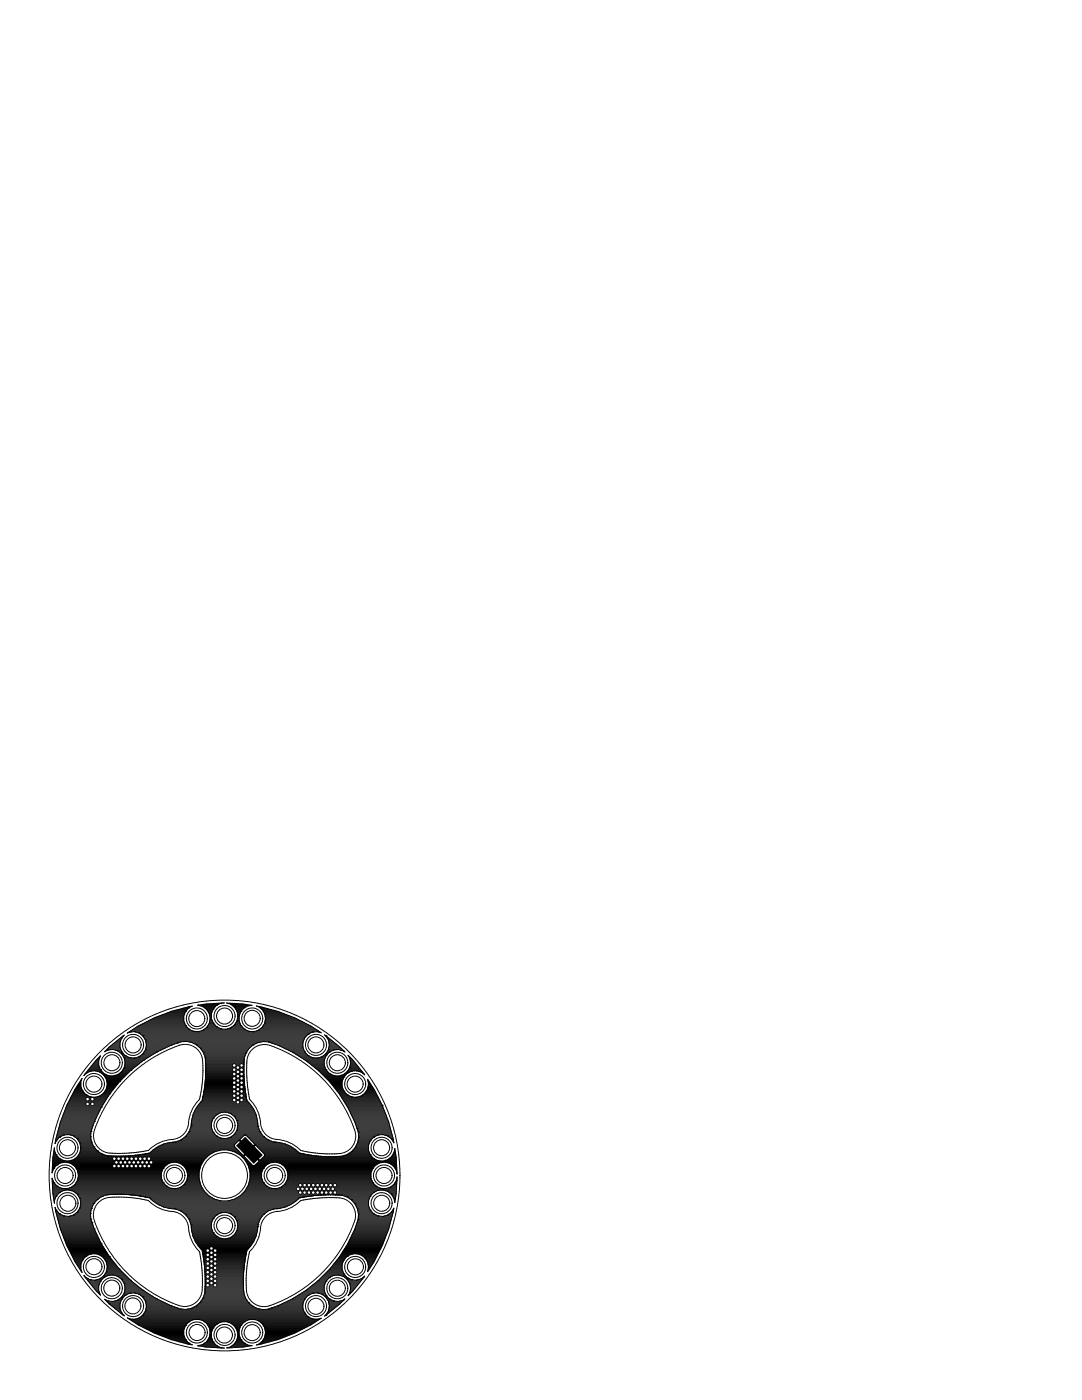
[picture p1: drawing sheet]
<svg xmlns="http://www.w3.org/2000/svg" width="216mm" height="279mm" viewBox="0 0 216 279" stroke-linecap="round" stroke-linejoin="round" font-family="sans-serif">
<g fill="none" stroke="#000" stroke-width=".2">
<path d="M13.7 219.9h7.2M13.8 219.7h7.2M13.9 219.5h7.3M14 219.3h7.3M14.1 219.1h7.3M14.2 218.9h3.7M14.3 218.7h3.2M14.4 218.5h2.7M14.5 218.3h2.4M14.6 218.1h2.2M14.7 217.9h1.9M14.8 217.7h1.6"/>
<path d="M14.9 217.4h1.5M15.1 217.2h1.2M15.2 217h1M15.3 216.8h.8M15.5 216.6h.6M15.6 216.4h.5M15.7 216.2h.4M15.8 216h.3M16 215.8h.1M16.1 215.6h.1M16.1 215.9v.9M16.1 215.9l.3-.7-1.4 2.2-1.7 3.2-1.3 3.4"/>
<path d="M16.1 216.8l.4 .9M16.2 215.4h.1M16.5 217.7h.1M16.5 217.7l.6 .8M16.8 214.6h.1M16.9 214.4h.1M17 214.2h.2M17.1 218.5h.1M17.1 214.2h.1M17.1 218.5l.9 .4M17.2 214h.4M17.4 213.8h.6"/>
<path d="M17.5 213.6h2.7M17.7 213.4h2.3M17.9 213.2h2M18 218.9h.1M18 213.8h.1M18 218.9l1 .1M18 213.8l-.9 .4M18 213h1.9M18.2 212.8h1.6M18.4 212.6h1.3M18.5 212.4h1.2M18.7 212.2h1"/>
<path d="M18.8 212h.9M19 219h.1M19 213.7h.1M19 213.7l.9 .3M19 213.7l-1 .1M19 211.8h.7M19.2 211.6h.5M19.4 211.4h.4M19.4 213.8h.9M19.4 218.9h2.2M19.6 211.2h.3M19.7 211.6v1"/>
<path d="M19.7 211.6l.3-.9-.8 .8-2.5 3.2 .4-.5M19.7 212.6l.3 .9M19.8 211h.1M19.9 218.7h.1M19.9 214h.1M19.9 218.7l-.9 .3M19.9 214l.8 .6M20 210.8h.1M20 214h.5M20 218.7h1.7M20 213.5h.1M20 213.5l.7 .7"/>
<path d="M20.3 214.2h.4M20.3 218.5h1.5M20.5 214.4h.6M20.5 218.3h1.4M20.7 214.2l.9 .5h1M20.7 218.1h.1M20.7 214.6h.1M20.7 218.1l-.8 .6M20.7 214.6l.5 .8M20.7 214.6h.8M20.8 218.1h1.3M20.9 214.8h4"/>
<path d="M20.9 217.9h1.4M21 209.8h.1M21 215h3.7M21 217.7h1.4M21.1 215.2h3.4M21.1 217.4h1.5M21.2 209.6h.3M21.2 217.3h.1M21.2 215.4h.1M21.2 217.3l-.5 .8M21.2 215.4l.2 .9-.2 1M21.2 215.4h3.1"/>
<path d="M21.2 217.2h1.6M21.3 215.6h2.8M21.3 217h1.6M21.3 215.8h2.6M21.3 216.8h1.8M21.3 216h2.4M21.3 216.6h1.9M21.4 216.2h2.2M21.4 216.4h2M21.4 209.4h2.7M21.6 209.5h.1M21.6 209.2h2.4"/>
<path d="M21.8 209h2.1M21.9 218.3h.1M21.9 218.3l-1.7 2.7M22.1 208.8h1.8M22.3 208.6h1.6M22.6 208.4h1.3M22.6 214.7h.1M22.6 209.4h.1M22.6 209.4l-1 .1M22.6 209.4l.9 .3M22.8 208.2h1.1M23 214.6h2.1"/>
<path d="M23 209.6h1.2M23 208h1M23.3 207.8h.8M23.5 214.5h.1M23.5 209.7h.1M23.5 214.5l-.9 .2M23.5 209.7l.8 .6M23.5 207.6h.6M23.6 214.4h1.7M23.6 209.8h.6M23.8 207.3h.4M23.8 214.2h1.7"/>
<path d="M23.8 210h.5M23.9 215.8h.1M23.9 215.8l-2 2.5M24 207.1h.3M24.1 214h1.6M24.1 210.2h.4M24.3 213.9h.1M24.3 210.3h.1M24.3 213.9l-.8 .6M24.3 210.3l.5 .8M24.3 207.1h.1M24.3 209.9h.1"/>
<path d="M24.3 207.1l-.4 .9v1l.4 .9M24.3 209.9l.7 .8M24.3 206.9h.2M24.3 213.8h1.6M24.3 210.4h.4M24.4 213.6h1.7M24.4 210.6h.5M24.5 206.7h.1M24.6 206.7l-3.7 3.2 .7-.4M24.6 206.7l.2-.1-.5 .5M24.6 213.4h1.8M24.6 210.8h.6"/>
<path d="M24.7 213.2h1.9M24.7 211h.9M24.8 213.1h.1M24.8 211.1h.1M24.8 213.1l-.5 .8M24.8 211.1l.2 1-.2 1M24.8 213h2.1M24.8 211.2h4.5M24.8 212.8h2.3M24.8 211.4h4.2M24.9 212.6h2.5M24.9 211.6h3.8"/>
<path d="M24.9 212.4h2.7M24.9 211.8h3.5M24.9 212.2h3M24.9 212h3.2M25 210.7h.1M25 210.7l.8 .4M25.4 215.1a25.7 25.7 0 0 1 11.2-6.7 3.6 3.6 0 0 1 3.9 4.2l-.2 4.4a5.1 5.1 0 0 1-1.6 3.7l-.6 1.3-.4 1.4a3.8 3.8 0 0 1-4.1 4.1l-1.4 .4-1.8 1a1.79 1.79 0 0 1-1.7 .9l-3.9 .4a12.4 12.4 0 0 1-4.1-.4 3.5 3.5 0 0 1-1.8-4.3 27.5 27.5 0 0 1 6.5-10.4zM25.5 206.1h.1M25.8 205.9h.4M25.8 211.1h.1M25.8 206h.1M25.8 211.1l1 .1"/>
<path d="M26.1 205.7h12.3M26.1 213.6h.1M26.1 213.6l-2.2 2.2M26.4 205.5h11.6M26.7 205.3h10.9M26.8 211.2h.1M26.8 205.9h.1M26.8 205.9l.9 .2M26.8 205.9l-1 .1M27 205.9h35.7M27 205.1h10.4M27.3 204.9h10"/>
<path d="M27.5 211h2.1M27.7 204.7h9.4M27.7 206.1h34.3M27.7 210.9h.1M27.7 206.1h.1M27.7 210.9l-.9 .3M27.7 206.1l.8 .6M27.9 210.8h2.1M28 206.3h33.6M28.1 204.5h8.9M28.2 210.6h2.1M28.3 206.5h33"/>
<path d="M28.4 210.4h2.2M28.5 204.3h8.4M28.5 210.3h.1M28.5 206.7h.1M28.5 210.3l-.8 .6M28.5 206.7l.5 .9M28.5 206.7h32.7M28.6 211.6h.1M28.6 211.6l-2.5 2M28.6 210.2h2.3M28.6 206.9h32.4M28.7 210h2.6"/>
<path d="M28.8 207.1h32M28.9 209.8h2.8M28.9 204.1h7.9M28.9 207.3h31.8M29 209.6h3.1M29 207.6h31.6M29 209.5h.1M29 207.6h.1M29 209.5l-.5 .8M29 207.6l.2 .9-.2 1M29.1 209.4h3.4M29.1 207.8h31.5"/>
<path d="M29.1 209.2h3.8M29.1 208h6.9M29.1 209h4.3M29.1 208.2h6.3M29.2 208.8h4.6M29.2 208.4h5.6M29.2 208.6h5M29.3 203.9h7.4M29.7 203.7h7M30.1 203.5h6.6M30.4 203.3h6.3M30.9 203.1h5.8"/>
<path d="M31.3 210h.1M31.3 210l-2.7 1.6M31.4 202.9h5.3M31.9 202.7h4.8M32.4 202.5h4.4M33 202.3h3.9M33.5 202.1h3.4M34 201.9h3M34.1 208.6h.1M34.1 208.6l-2.8 1.4M34.7 201.7h2.5M35.4 208.2h.1"/>
<path d="M35.5 201.5h1.9M36.2 201.3h1.3M36.7 203.7l.3 1M37 201.1h.8M37 201.9h.1M37 204.7h.1M37 201.9l-.3 .9v.9M37 204.7l.7 .7M37.7 201.1h.1M37.7 205.4h.1M37.7 201.1l.7-.3a32.7 32.7 0 0 0-13 5.4l.4-.2M37.7 201.1l-.7 .8"/>
<path d="M37.7 205.4l.9 .4M37.8 200.9h.4M37.8 208h14.3M38.5 208.2h12.8M38.6 205.8h.1M38.6 205.8l.9 .1M38.9 208.4h12M39.2 208.5h.1M39.2 208.5l.8 .7M39.2 208.5a4.7 4.7 0 0 0-5.1 .1M39.3 208.6h11.2M39.5 208.8h10.7"/>
<path d="M39.5 205.9h.1M39.5 200.6h.1M39.5 200.6l1 .3M39.7 209h10.3M39.8 200.7h3.4M40 209.2h9.8M40 209.2h.1M40 209.2l.6 .9M40.1 209.4h9.5M40.1 205.7h9.3M40.1 219.9h9.4M40.3 209.6h9.2"/>
<path d="M40.3 200.5h3.3M40.3 219.7h9M40.4 219.5v.1a6.8 6.8 0 0 0-2.2 4.8M40.4 219.5h8.8M40.4 209.8h8.9M40.4 219.3v.2M40.4 219.3h.1M40.4 219.3h8.8M40.5 219.1h8.7M40.5 219l-.1 .3M40.5 205.6h.1M40.5 200.9h.1"/>
<path d="M40.5 205.6l-1 .3M40.5 200.9l.7 .6M40.5 200.9h2.5M40.5 218.9h8.6M40.5 218.8h.1M40.5 218.8v.2M40.5 210h8.7M40.5 218.7h8.6M40.6 218.5h8.5M40.6 210.1h.1M40.6 210.1l.4 1M40.6 218.3h.1"/>
<path d="M40.6 218.3l-.1 .5M40.6 205.5h8.4M40.6 218.3h8.4M40.6 210.2h8.5M40.7 218.1l-.1 .2M40.7 218.1h8.3M40.7 217.8h.1M40.7 217.9h8.3M40.7 217.8v.3M40.7 210.4h8.3M40.7 217.7h8.2M40.7 201.1h2.1"/>
<path d="M40.8 217.4h8.1M40.8 217.3h.1M40.8 217.3l-.1 .5M40.8 210.6h8.1M40.8 217.2h8.1M40.8 217.1v.2M40.8 217h8.1M40.8 216.8h.1M40.8 216.8h8M40.8 216.8v.3M40.8 210.8h8.1M40.9 216.6h7.9"/>
<path d="M40.9 205.3h3.2M40.9 216.4h7.9M40.9 216.3v.1M40.9 216.4l-.1 .4M40.9 216.3h.1M40.9 216.2h7.9M40.9 211h7.9M40.9 216h7.9M40.9 215.9h.1M40.9 215.8h7.8M40.9 215.8v.1M41 215.9l-.1 .4"/>
<path d="M41 211.1h.1M41 211.1v.3M41 215.8h-.1M41 211.2h7.7M41 215.6h7.7M41 211.4h7.7M41 211.4h.1M41 211.4v.2M41 215.4h7.7M41 215.4h.1M41 211.6h7.7M41 215.3v.1"/>
<path d="M41 211.6v.3M41 215.4v.4M41 215.3h.1M41 215.2h7.7M41 211.8h7.7M41 211.9h.1M41 201.3h1.6M41 211.9v.5M41 215h7.7M41 212h7.7M41 214.9h.1M41 214.9v.4"/>
<path d="M41 214.8h.1M41 214.8h7.7M41 212.2h7.7M41 214.6h7.7M41 212.4h.1M41 214.6v.2M41 212.4v.2M41 212.4h7.7M41 214.4h.1M41 212.6h7.7M41 212.6l.1 .2M41 214.4h7.7"/>
<path d="M41 214.4v.2M41 212.8v.1M41 214.2h7.7M41 212.9h.1M41 212.8h7.7M41.1 212.8h-.1M41.1 213.9h.1M41.1 214h7.6M41.1 212.9v.4M41.1 213h7.6M41.1 213.3v.1M41.1 213.4h.1"/>
<path d="M41.1 213.6v.2M41.1 213.6h7.6M41.1 213.2h7.6M41.1 213.9l-.1 .4M41.1 213.8h7.6M41.1 213.4h7.6M41.1 213.4v.2M41.1 205.1h2.6M41.2 205h.1M41.2 201.5h.1M41.2 205l-.7 .6M41.2 201.5l.6 .8"/>
<path d="M41.3 201.5h1.2M41.3 204.9h2M41.4 201.7h1M41.4 204.7h1.6M41.5 201.9h.8M41.6 204.5h1.3M41.6 202.1h.7M41.7 204.3h1M41.8 204.2h.1M41.8 202.3h.1M41.8 204.2l-.6 .8M41.8 202.3l.1 1-.1 .9"/>
<path d="M41.8 202.3h.4M41.8 204.1h.7M41.8 202.5h.4M41.8 203.9h.6M41.8 202.7h.4M41.9 203.7h.5M41.9 202.9h.3M41.9 203.5h.4M41.9 203.1h.3M41.9 203.3h.3M42.2 202.3v1l.3 .9M42.4 200.3h1.6"/>
<path d="M42.5 201.4h.1M42.5 204.2h.1M42.5 201.4l-.3 .9M42.5 204.2l.7 .7M43.2 200.7h.1M43.2 204.9h.1M43.2 200.7l-.7 .7M43.2 204.9l.9 .4M44.1 200.2h.1M44.1 205.3h.1M44.1 200.2h.7l-3.6 .1-1.7 .3M44.1 200.2l-.9 .5"/>
<path d="M44.1 205.3l1 .1M45.1 205.4h.1M45.4 205.3h3.3M45.6 200.3h1.6M46 205.2h.1M46 200.4h.1M46 205.2l-.9 .2M46 200.4l.8 .6M46 200.4l-.8-.2 3.2 .1 1.9 .3-.7 .1M46 205.1h2.5M46.1 200.5h3.2M46.3 204.9h2"/>
<path d="M46.4 200.7h3.4M46.6 204.7h1.5M46.6 200.9h2.6M46.8 204.6h.1M46.8 201h.1M46.8 204.6l-.8 .6M46.8 201l.5 .8 .2 1M46.8 204.5h1.2M46.8 201.1h2M46.9 204.3h1M47 201.3h1.6M47 204.1h.9"/>
<path d="M47.1 201.5h1.3M47.2 203.9h.6M47.2 201.7h1M47.3 203.7h.1M47.3 203.7l-.5 .9M47.3 203.7h.4M47.3 201.9h.8M47.3 203.5h.4M47.3 202.1h.7M47.4 203.3h.3M47.4 202.3h.5M47.4 203.1h.3"/>
<path d="M47.4 202.5h.4M47.4 202.9h.3M47.5 202.7h.2M47.5 202.8h.1M47.5 202.8l-.2 .9M47.7 203.7l.4 1M48.1 201.9h.1M48.1 204.7h.1M48.1 201.9l-.4 .9v.9M48.1 204.7l.6 .7M48.7 213.4v.5M48.7 213.4h.1"/>
<path d="M48.7 213.9h.1M48.7 213.9v.5M48.7 214.4h.1M48.7 214.4v.5M48.7 212.5v.9M48.7 212.4h.1M48.7 212.4v.1M48.7 212.2v.2M48.7 214.9h.1M48.7 214.9v.5M48.7 212v.2M48.7 211.9h.1"/>
<path d="M48.7 215.4h.1M48.7 215.4v.4M48.7 211.5v.4M48.7 211.5h.1M48.7 201.1h.1M48.7 205.4h.1M48.7 201.1l-.6 .8M48.7 205.4l.9 .4M48.7 215.8h.1M48.8 215.9v.4M48.8 215.8v.1M48.8 215.9h.1"/>
<path d="M48.8 216.4v.4M48.8 216.3v.1M48.8 216.8v.1M48.8 216.9l.1 .4M48.9 217.3h.1M48.9 217.3l.1 .5M49 217.8h.1M49 217.8v.3M49 218.1v.2M49 218.3h.1M49 218.3l.1 .5M49.1 210.2h.1"/>
<path d="M49.1 210.2l-.4 1.3M49.1 218.8h.1M49.1 218.8l.1 .2M49.2 219v.3M49.2 219.3h.1M49.2 219.3l.1 .4M49.3 219.7a6.8 6.8 0 0 1 2.2 5.1M49.6 200.7h.1M49.6 205.8h.1M49.6 200.7l-.9 .4M49.6 205.8l1 .1M50.4 209.4a3.5 3.5 0 0 1 3.5-.8 27 27 0 0 1 17.1 17.8 3.6 3.6 0 0 1-4.2 3.9l-4.4-.3a5.1 5.1 0 0 1-3.7-1.5l-1.3-.6-1.4-.4a3.8 3.8 0 0 1-4.1-4.1l-.4-1.4-1-1.9a1.79 1.79 0 0 1-.9-1.6l-.4-3.9a12.4 12.4 0 0 1 .4-4.1z"/>
<path d="M50.5 208.5h.1M50.5 208.5l-.8 .8-.6 .9M50.6 205.9h.1M51.2 205.7h12.3M51.5 208.1h.1M51.5 208.1l-1 .4M51.5 205.6h.1M51.5 200.9h.1M51.5 200.9l-.3-.1a32.6 32.6 0 0 1 12.9 5.3l-.8-.2M51.5 205.6l-.9 .3M51.5 200.9l.8 .6M51.5 200.9h.3"/>
<path d="M51.7 205.5h11.5M51.8 201.1h.8M51.9 205.3h11M52.1 201.3h1.3M52.2 205.1h10.4M52.3 205h.1M52.3 201.5h.1M52.3 205l-.8 .6M52.3 201.5l.5 .8M52.3 201.5h1.9M52.4 204.9h9.9M52.4 201.7h2.5"/>
<path d="M52.5 204.7h9.4M52.5 207.9h.1M52.5 207.9h1.1M52.5 207.9l-1 .2M52.6 201.9h3M52.6 204.5h8.9M52.7 202.1h3.4M52.7 204.3h8.4M52.8 204.2h.1M52.8 202.3h.1M52.8 204.2l-.5 .8M52.8 202.3l.2 1-.2 .9"/>
<path d="M52.8 202.3h3.8M52.8 204.1h8M52.8 202.5h4.4M52.9 203.9h7.5M52.9 202.7h4.8M52.9 203.7h7.1M52.9 202.9h5.3M52.9 203.5h6.7M53 203.1h5.8M53 203.3h6.2M53.6 207.9h.1M53.6 207.9l2 .7"/>
<path d="M53.6 208h6.9M54.2 208.2h6.2M54.8 208.4h5.6M55.4 208.6h5M55.6 208.6h.1M55.6 208.6l2.8 1.4M55.8 208.8h4.6M56.3 209h4.1M56.7 209.2h3.8M57.1 209.4h3.5M57.5 209.6h3.2M57.9 209.8h2.8"/>
<path d="M58.3 210h2.5M58.4 210h.1M58.4 210l2.7 1.7M58.7 210.2h2.3M59 210.4h2.2M59.3 210.6h2.1M59.6 210.8h2.1M60 211h2.1M60.3 211.2h4.6M60.6 211.4h4.2M60.8 209.9h.1M60.8 209.9l.7 .8"/>
<path d="M60.9 211.6h3.8M61.1 211.7h.1M61.1 211.7l2.5 2M61.2 211.8h3.5M61.5 206.4h.1M61.5 210.7h.1M61.5 206.4a2.66 2.66 0 0 0-.7 3.5M61.5 210.7l.8 .4M61.5 212h3.2M61.7 212.2h3M62 212.4h2.7M62.2 212.6h2.5"/>
<path d="M62.3 206h.1M62.3 211.1h.1M62.3 206l-.8 .4M62.3 211.1l1 .1M62.5 212.8h2.3M62.7 213h2.2M63 213.2h1.9M63.2 213.4h1.8M63.3 205.9h.1M63.3 211.2h.1M63.3 205.9l-1 .1M63.5 205.9h.3"/>
<path d="M63.5 213.6h1.7M63.6 213.7h.1M63.6 213.7l2.2 2.2M63.7 213.8h1.6M63.9 214h1.6M64 211h.9M64.1 214.2h1.6M64.2 210.9h.1M64.2 210.9l-.9 .3M64.3 214.4h1.8M64.4 210.8h.6M64.5 214.6h2"/>
<path d="M64.7 210.6h.5M64.7 211.6v1M64.7 212.6l.3 .9M64.7 214.8h4M64.9 215h3.7M64.9 210.4h.4M65 210.3h.1M65 206.7h.1M65 210.3l-.8 .6M65 206.7l.5 .9M65 210.7h.1M65 213.5h.1"/>
<path d="M65 210.7l-.3 .9M65 213.5l.7 .7M65.1 206.7l-.3-.2 .2 .2M65.1 206.7l2.8 2.3 .9 1-.3-.3M65.1 210.2h.4M65.1 215.2h3.4M65.1 206.9h.2M65.2 210h.5M65.3 207.1h.3M65.3 215.4h3.1M65.4 209.8h.7M65.4 207.3h.4"/>
<path d="M65.5 209.6h1M65.5 215.6h2.8M65.5 207.6h.6M65.5 209.5h.1M65.5 207.6h.1M65.5 209.5l-.5 .8M65.5 207.6l.2 .9-.2 1M65.6 209.4h2.6M65.6 207.8h.7M65.6 209.2h2.4M65.6 208h1M65.6 209h2.2"/>
<path d="M65.6 208.2h1.2M65.7 208.8h1.9M65.7 208.4h1.4M65.7 210h.1M65.7 214.2h.1M65.7 210l-.7 .7M65.7 214.2l.9 .5M65.7 208.6h1.6M65.7 215.8h2.6M65.8 215.9h.1M65.8 215.9l2 2.5 1.6 2.7 1.4 2.8M65.9 216h2.4"/>
<path d="M66.1 216.2h2.2M66.2 216.4h2.1M66.4 216.6h1.9M66.5 216.8h1.8M66.6 209.5h.1M66.6 214.7h.1M66.6 209.5l-.9 .5M66.6 214.7h1M66.7 217h1.6M66.9 217.2h1.5M67 217.4h1.5M67.2 217.7h1.4"/>
<path d="M67.3 217.9h1.4M67.5 218.1h1.4M67.6 209.4h.1M67.6 209.4l-1 .1M67.6 214.7h.1M67.6 209.4l.9 .3M67.7 218.3h1.4M67.8 218.5h1.5M67.9 218.7h1.8M68 214.6h.9M68 209.6h.4M68.1 218.9h2"/>
<path d="M68.2 219.1h7.3M68.3 215.9v.9M68.3 216.8l.3 .9M68.3 219.3h7.3M68.4 219.5h7.3M68.5 209.7h.1M68.5 214.5h.1M68.5 214.5l-.9 .2M68.6 214.4h.5M68.6 219.7h7.2M68.6 209.8h.1M68.6 214.9h.1"/>
<path d="M68.6 217.7h.1M68.6 214.9l-.3 1M68.6 217.7l.7 .8M68.7 219.9h7.2M68.8 214.2h.5M69.1 214h.6M69.3 214.2h.1M69.3 218.5h.1M69.3 214.2l-.7 .7M69.3 218.5l.8 .4M69.3 213.9h.1M69.3 213.9l-.8 .6"/>
<path d="M69.3 213.8h.8M69.4 213.6h2.7M69.6 213.4h2.3M69.6 210.8h.1M69.7 213.2h2M69.7 211h.1M69.8 213.1h.1M69.8 211.1h.1M69.8 211.1l-.3-.5 .9 .9 2.4 3-.7-.5M69.8 213.1l-.5 .8M69.8 211.1l.2 1-.2 1M69.8 213h1.8"/>
<path d="M69.8 211.2h.2M69.8 212.8h1.6M69.8 211.4h.4M69.9 212.6h1.4M69.9 211.6h.5M69.9 212.4h1.2M69.9 211.8h.7M69.9 212.2h1M69.9 212h.9M70.1 213.8h.1M70.1 218.9h.1M70.1 213.8l-.8 .4"/>
<path d="M70.1 218.9l1 .1M71.1 213.7h.1M71.1 219h.1M71.1 213.7l1 .3M71.1 213.7l-1 .1M71.5 213.8h.7M71.6 218.9h3.8M72.1 214h.1M72.1 218.7h.1M72.1 218.7l-1 .3M72.1 214h.3M72.1 218.7h3.2"/>
<path d="M72.4 214.2h.2M72.4 218.5h2.8M72.7 214.4h.1M72.7 218.3h2.4M72.8 218.1h.1M72.8 218.1l-.7 .6M72.9 218.1h2.1M73 217.9h1.9M73.1 217.7h1.7M73.3 217.4h1.4M73.3 217.3h.1M73.3 217.3l.2-1-.1-.9 1.2 2 1.7 3.2"/>
<path d="M73.3 217.3l-.5 .8M73.4 215.4h.1M73.4 217.2h1.2M73.4 215.6h.1M73.4 217h1M73.4 215.8h.2M73.4 216.8h.9M73.5 216h.3M73.5 216.6h.7M73.5 216.2h.4M73.5 216.4h.5M10.4 234h.1"/>
<path d="M10.4 235.2h.1M10.4 233.8h.1M10.4 235.4h.1M10.4 233.6h.2M10.4 235.6h.2M10.4 233.4h.2M10.4 235.8h.3M10.4 233.2h.3M10.4 236h.4M10.4 233h.5M10.4 236.2h.5M10.5 232.8h.6"/>
<path d="M10.5 236.4h.6M10.5 232.6h.8M10.5 236.6h.8M10.5 232.4h1M10.5 236.8h1.1M10.5 232.2h1.4M10.5 237h1.5M10.5 232h2.2M10.5 237.2h30M10.5 231.8h30.1M10.5 237.4h30.1M10.5 231.6h2.2"/>
<path d="M10.5 237.6h2.1M10.5 231.4h1.8M10.5 237.9h1.7M10.5 231.2h1.4M10.5 238.1h1.3M10.6 231h1.1M10.6 238.3h1M10.6 230.8h.9M10.6 238.5h.9M10.6 230.6h.7M10.6 238.7h.7M10.7 230.4h.5"/>
<path d="M10.7 238.9h.5M10.7 230.2h.4M10.7 239.1h.4M10.7 230h.3M10.7 239.3h.3M10.7 236h.1M10.7 233.2h.1M10.7 236l-.3-.9 .2 3.1 .3 1.9M10.7 236l.7 .7M10.7 229.8h.2M10.8 239.5h.1M10.8 229.6h.1"/>
<path d="M10.8 239.7h.1M10.8 229.4h.1M10.8 239.9h.1M10.8 229.2h.1M10.9 229.6v-.5l-.3 1.9-.2 3.1 .3-.9M10.9 239.6v.5M10.9 229.6l.3 .9M11 228.2h.1M11 228h.1M11.1 227.8h.1M11.1 227.5h.2M11.1 227.3h.4"/>
<path d="M11.2 227.1h.5M11.2 238.7h.1M11.2 230.5h.1M11.2 227.7h.1M11.2 238.7l-.3 .9M11.2 230.5l.7 .7M11.2 226.9h.7M11.3 226.7h1M11.4 226.5h1.3M11.4 236.7h.1M11.4 232.5h.1M11.4 236.7l.9 .5"/>
<path d="M11.4 232.5l-.7 .7M11.4 226.3h6.7M11.5 226.1h6.6M11.5 225.9h6.6M11.6 225.7h6.6M11.6 225.5h6.7M11.7 225.3h6.6M11.7 225.1h6.7M11.8 224.9h6.7M11.8 224.7h6.7M11.9 238h.1M11.9 231.2h.1"/>
<path d="M11.9 226.9h.1M11.9 238l-.7 .7M11.9 231.2l.8 .4M11.9 226.9l-.7 .8M11.9 224.5h6.7M12 224.3h6.7M12 224.1h6.7M12 224l-1 4.2 .2-.5M12.1 223.9h6.7M12.1 223.7h6.8M12.2 223.5h6.8M12.3 237.2h.1"/>
<path d="M12.3 232h.1M12.3 237.2h.9M12.3 232l-.9 .5M12.3 223.3h6.8M12.4 223.1h6.8M12.5 222.9h6.8M12.5 222.7h6.9M12.6 222.5h6.9M12.7 222.3h6.9M12.7 237.6h.1M12.7 231.6h.1M12.7 226.5h.1"/>
<path d="M12.7 237.6l-.8 .4M12.7 231.6l1 .1M12.7 226.5l-.8 .4M12.8 222.1h6.9M12.8 221.9h7M12.9 221.7h7M13 221.5h7M13.1 221.3h7M13.1 221.1h7.1M13.2 220.9h7.1M13.2 237.2h.1M13.2 231.9h.1"/>
<path d="M13.2 231.9l1 .3M13.2 231.9l-.9 .1M13.3 220.7h7.1M13.4 232h21.2M13.4 220.5h7.1M13.5 220.3h7.2M13.6 220.1h7.2M13.7 237.5h.1M13.7 231.7h.1M13.7 226.4h.1M13.7 237.5l1 .2M13.7 237.5l-1 .1"/>
<path d="M13.7 226.4l1 .3M13.7 226.4l-1 .1M13.9 237h20M14.1 232.2h19.7M14.1 226.5h4M14.2 231.6h26.5M14.2 237h.1M14.2 232.2h.1M14.2 237l-1 .2M14.2 232.2l.8 .6M14.3 237.6h26.4M14.3 236.8h19.2"/>
<path d="M14.4 232.4h19M14.6 236.6h18.5M14.7 237.7h.1M14.7 231.4h.1M14.7 226.7h.1M14.7 237.7l.7 .6M14.7 231.4l-1 .3M14.7 226.7l.7 .6M14.7 232.6h18.4M14.7 226.7h3.4M14.7 231.4h26.1M14.8 237.9h26.1"/>
<path d="M14.9 236.4h18M14.9 232.8h18M15 236.4h.1M15 232.8h.1M15 236.4l-.8 .6M15 232.8l.5 .8M15 226.9h3.1M15 231.2h26M15 236.2h17.8M15.1 238.1h26M15.1 233h17.6M15.2 236h17.4"/>
<path d="M15.2 233.2h17.3M15.3 227.1h2.8M15.3 231h25.9M15.3 235.8h17.2M15.3 233.4h17.2M15.3 238.3h26M15.4 235.6h17M15.4 238.3h.1M15.4 230.9h.1M15.4 227.3h.1M15.4 238.3l.5 .9M15.4 230.9l-.7 .5"/>
<path d="M15.4 227.3l.5 .8M15.4 233.6h17M15.5 235.6h.1M15.5 233.6h.1M15.5 235.6l-.5 .8M15.5 233.6l.1 1M15.5 227.3h2.7M15.5 230.8h25.9M15.5 235.4h16.8M15.5 233.8h16.8M15.5 238.5h5.8M15.5 235.2h16.7"/>
<path d="M15.5 234h16.7M15.6 235h16.6M15.6 234.2h16.6M15.6 227.5h2.6M15.6 234.8h16.6M15.6 230.6h5.5M15.6 234.4h16.6M15.6 238.7h5.1M15.6 234.6h16.6M15.6 234.6l-.1 1M15.7 227.8h2.5M15.7 230.4h4.8"/>
<path d="M15.8 238.9h4.4M15.9 228h2.4M15.9 230.2h4.3M15.9 239.1h4M15.9 239.2h.1M15.9 228.1h.1M15.9 239.2l.2 .9-.2 1M15.9 228.1l.2 1M16 228.2h2.4M16 230h3.8M16 239.3h3.6M16 228.4h2.5"/>
<path d="M16 229.8h3.5M16 239.5h3.4M16 228.6h2.6M16 229.6h3.3M16 239.7h3.2M16.1 228.8h2.6M16.1 229.4h3.1M16.1 239.9h2.9M16.1 229h2.7M16.1 229.2h2.9M16.1 229.1h.1M16.1 229.1l-.2 .9-.5 .9"/>
<path d="M18.1 226.9h.1M18.1 226.9l.2 1M18.2 225.8h.1M18.2 225.8l-.1 1.1M18.3 227.9h.1M18.3 227.9l.5 1M18.8 228.9h.1M18.8 228.9l.7 .8M18.9 223.8h.1M18.9 223.8l-.7 2M19.4 239.4h.1M19.4 239.4l-.7 .8"/>
<path d="M19.5 229.7h.1M19.5 229.7l.9 .6M20.2 221h.1M20.2 221l-1.3 2.8M20.3 238.8h.1M20.3 238.8l-.9 .6M20.4 230.3h.1M20.4 230.3l1 .4M21.3 238.4h.1M21.3 238.4l-1 .4M21.4 230.7h.1M21.4 230.7h.3"/>
<path d="M21.6 238.4h-.3M21.6 238.4h.1M21.7 230.7h.1M21.7 230.7h.5M22.1 238.4h-.5M22.1 238.4h.1M22.2 230.7h.1M22.2 230.7h.4M22.6 238.4h-.5M22.6 238.4h.1M22.6 230.7h.1M22.7 230.7h.1"/>
<path d="M22.7 230.7h.4M23.1 238.3l-.5 .1M23.1 238.3v.1M23.1 238.4h.1M23.1 230.7h.1M23.2 230.7h.4M23.6 238.3h-.5M23.6 238.3h.1M23.6 238.3h.4M23.6 230.7h.1M23.9 230.7h-.2M24 238.3h.1"/>
<path d="M24.1 238.3h.1M24.1 238.3l.4 .1M24.5 238.4h.1M24.6 238.4h.4M24.6 238.4h.1M24.6 230.7h-.5M24.6 230.7h.1M25 238.4h.1M25.1 238.4h.4M25.1 238.4h.1M25.1 230.7h-.5M25.1 230.7h.1"/>
<path d="M25.5 238.4h.1M25.6 230.7h-.5M25.6 230.7h.1M25.6 238.4h.4M25.6 238.4h.1M26 238.5h.1M26.1 230.7h-.5M26.1 230.6v.1M26.1 238.5h.4M26.1 230.6h.1M26.1 238.5h15.4M26.5 230.6h-.4"/>
<path d="M26.5 230.6h.1M26.6 238.5l.4 .1M26.6 238.5h.1M26.6 230.6h-.1M26.6 230.6h.1M26.8 230.6h14.8M27 230.6h-.4M27 230.6h.1M27.1 238.6h.4M27.1 238.6h.1M27.1 230.6h-.1M27.1 230.6h.1"/>
<path d="M27.5 230.5l-.4 .1M27.6 238.6l.4 .1M27.6 238.6h-.1M27.6 230.5h-.1M27.7 238.7h14M28 238.7h.1M28 230.4l-.4 .1M28 230.4h.1M28 238.7l.5 .1M28.4 230.4h13.6M28.5 238.8h.1M28.5 230.4h-.5"/>
<path d="M28.5 230.4h.1M28.5 238.8l.5 .1M28.9 238.9h13.1M29 230.3l-.5 .1M29 230.3h.1M29 238.9h.1M29 238.9l.5 .1M29.5 239h.1M29.5 239l12.9 .1M29.6 230.2h12.7M29.7 230.2l-.7 .1M29.9 239l.2 .2"/>
<path d="M30 230h12.7M30.1 239.2a6.6 6.6 0 0 0 2.6 1.7M30.1 239.3h12.6M30.2 229.8h13M30.3 239.5h13.1M30.5 229.6h13.4M30.5 239.7h13.6M30.7 229.4h16.6M30.8 239.9h28M31 229.2h16.1M31.3 229h15.6M31.6 228.8h15.2"/>
<path d="M32.1 228.6h14.6M32.5 233.2h.1M32.5 236h.1M32.5 233.2l-.3 .9v1l.3 .9M32.5 236l.7 .7M32.6 228.4h14.3M33.2 232.5h.1M33.2 236.7h.1M33.2 232.5l-.7 .7M33.2 236.7l.9 .5M33.3 228.2h13.8M34.1 232h.1"/>
<path d="M34.1 237.2h.1M34.1 232l-.9 .5M34.4 228h.1M34.4 228a6.8 6.8 0 0 0-4.5 2.2M34.6 228h12.7M35 227.9h.1M35 227.9l-.6 .1M35.1 231.9h.1M35.1 231.9l.9 .3 .8 .6M35.1 231.9l-1 .1M35.2 232h5.2M35.5 227.8h12"/>
<path d="M35.7 237h4.7M35.9 232.2h4.4M36 237h.1M36 237l-.9 .2h-1M36 227.5h12M36.1 227.5h.1M36.1 227.5l-1.1 .4M36.2 236.8h4M36.2 232.4h4M36.3 227.3h11.6M36.4 236.6h3.7M36.5 232.6h3.6"/>
<path d="M36.6 227.1h7.5M36.7 236.4h3.3M36.8 232.8h3.2M36.8 232.8h.1M36.8 236.4h.1M36.8 232.8l.5 .8M36.8 236.4l-.8 .6M36.9 226.9h6.8M36.9 236.2h3.1M36.9 233h3.1M37 236h2.9M37 233.2h2.9"/>
<path d="M37 226.8h.1M37 226.8l-.9 .7M37.1 226.7h6.2M37.1 235.8h2.8M37.1 233.4h2.8M37.2 226.5h5.8M37.2 235.6h2.6M37.3 233.6h2.5M37.3 233.6h.1M37.3 235.6h.1M37.3 235.6l-.5 .8M37.3 233.6l.2 1"/>
<path d="M37.3 235.4h2.5M37.3 233.8h2.5M37.3 235.2h2.4M37.4 234h2.3M37.4 235h2.3M37.4 226.3h5.5M37.4 234.2h2.3M37.4 234.8h2.3M37.4 234.4h2.3M37.5 234.6h2.2M37.5 234.6h.1M37.5 234.6l-.2 1"/>
<path d="M37.5 226.1h5.2M37.7 225.9h4.8M37.7 225.9h.1M37.7 225.9l-.7 .9M37.8 225.7h4.6M37.9 225.5h4.5M37.9 225.3h4.4M38 225.1h4.2M38.1 224.9h4.1M38.1 224.8h.1M38.1 224.8l-.4 1.1M38.1 224.7h4.1"/>
<path d="M38.2 224.5h4M38.2 224.4h.1M38.2 224.4l-.1 .4M38.2 224.3h4M38.2 224.1h4M38.2 223.9h4.1M38.2 223.7h4.1M38.3 223.5h4.1M38.3 223.3h4.2M38.4 223.1h4.2M38.4 222.9h4.4M38.5 222.7h4.5"/>
<path d="M38.5 222.5h4.7M38.6 222.3h5M38.7 222.1h5.3M38.8 221.9h12M38.9 221.7h11.9M38.9 221.5h11.8M39.1 221.3h11.5M39.2 221.1h11.2M39.3 220.9h11M39.5 220.7h10.6M39.6 220.5h10.4M39.8 220.3h10"/>
<path d="M39.9 220.1h9.8M41.7 238.7a5.1 5.1 0 0 0 6.2 0M42.5 223.2h.1M42.5 226h.1M42.5 223.2l-.3 .9v1l.3 .9M42.5 226l.7 .7M43.2 222.5h.1M43.2 226.7h.1M43.2 222.5l-.7 .7M43.2 226.7l.9 .5M44.1 222h.1M44.1 227.2h.1"/>
<path d="M44.1 222l-.9 .5M44.1 227.2h1M45.1 221.9h.1M45.1 221.9l-1 .1M45.1 227.2h.1M45.1 221.9l.9 .3M45.4 227.1h2.7M45.5 239.7h13.6M45.6 222.1h5.3M45.7 229.6h1.8M46 222.2h.1M46 227h.1"/>
<path d="M46 222.2l.8 .6M46 227l-.9 .2M46 226.9h2.3M46.1 222.3h4.9M46.3 239.5h13M46.3 226.7h2.2M46.4 222.5h4.7M46.4 229.8h1.3M46.6 226.5h2.2M46.6 222.7h4.6M46.7 228.6l1-1 4 4.1-.9 .9h-.3M46.7 228.6l.1 .2"/>
<path d="M46.8 222.8h.1M46.8 226.4h.1M46.8 222.8l.5 .8M46.8 226.4l-.8 .6M46.8 226.3h5.4M46.8 222.9h4.4M46.9 239.3h12.6M46.9 226.1h5.2M47 223.1h4.3M47 230h.9M47.1 225.9h4.8M47.1 223.3h4.2"/>
<path d="M47.2 225.7h4.6M47.2 223.5h4.2M47.3 223.6h.1M47.3 225.6h.1M47.3 225.6l-.5 .8M47.3 223.6l.2 1-.2 1M47.3 225.5h4.5M47.3 223.7h4.1M47.3 230.2h.8M47.3 225.3h4.4M47.3 223.9h4.1M47.4 225.1h4.2"/>
<path d="M47.4 224.1h4M47.4 224.9h4.1M47.4 224.3h4M47.4 224.7h4.1M47.4 224.5h4.1M47.6 238.9h13.3M47.7 230.4h.6M47.9 227.8h.3M47.9 238.7h14.4M48 230.6h.5M48.1 228h.3M48.1 238.5h17"/>
<path d="M48.2 230.8h.5M48.3 228.2h.2M48.3 238.3h26M48.4 231h.5M48.5 228.4h.2M48.5 238.1h26M48.6 231.2h.5M48.6 230.6h.3M48.7 228.6h.2M48.7 230.8l1.8 1.8M48.7 237.9h26.1M48.8 231.4h.5"/>
<path d="M48.8 226.5l-1 .9 2.1 2.2M48.8 226.5h.3M48.8 230.4h.3M48.8 228.8h.3M48.9 237.6h26.3M48.9 231.6h.6M49 230.2h.3M49 237.4h30.1M49 229h.3M49.1 231.8h.6M49.1 226.5l1.8 1.9M49.1 226.5h3.3"/>
<path d="M49.1 237.2h30M49.2 232h.7M49.2 230h.3M49.2 229.2h.3M49.3 237h4.6M49.3 232.2h.7M49.3 226.7h3.2M49.4 236.8h4.1M49.4 232.4h.8M49.4 229.8h.3M49.4 229.4h.3M49.5 236.6h3.6"/>
<path d="M49.5 226.9h3.3M49.5 232.6h1M49.5 232.6a5.1 5.1 0 0 1-1.6 6.1M49.5 232.6a5.1 5.1 0 0 0-7.8-2.1 5.1 5.1 0 0 0 0 8.2M49.6 236.4h3.3M49.6 232.8h3.3M49.6 236.2h3.2M49.6 229.6h.1M49.6 233h3.1M49.7 236h2.9M49.7 227.1h3.3M49.7 233.2h2.8"/>
<path d="M49.7 235.8h2.8M49.7 233.4h2.8M49.8 235.6h2.6M49.8 233.6h2.6M49.8 229.8h.3M49.8 235.4h2.5M49.8 229.4h.3M49.9 233.8h2.4M49.9 227.3h3.4M49.9 235.2h2.3M49.9 235h2.3M49.9 234.8h2.3"/>
<path d="M49.9 234.6h2.3M49.9 234.4h2.3M49.9 234.2h2.3M49.9 234h2.3M49.9 229.6h.1M49.9 229.6l1.1-1.1 1.8 1.9M49.9 229.6l-1.2 1.2M49.9 229.6l2 2 .9-1M50 230h.3M50.1 229.2h.2M50.1 227.5h3.5M50.2 230.2h.3"/>
<path d="M50.3 229h.3M50.3 227.8h3.9M50.4 230.4h.3M50.5 228.8h.3M50.5 228h4.5M50.6 230.6h.3M50.7 228.2h5.6M50.7 228.6h.3M50.8 232.6h2.3M50.8 230.8h.3M50.9 228.4h6.2M50.9 228.4l-2.4 2.2-1.7-1.8"/>
<path d="M51 231h.3M51 232.4h2.4M51.1 228.6h6.4M51.2 231.2h.3M51.2 232.2h2.6M51.3 228.8h6.7M51.4 231.4h.3M51.4 232h3.2M51.4 229h6.9M51.5 224.8h.1M51.5 224.8l.4 1.1M51.6 231.6h23.7"/>
<path d="M51.6 229.2h7M51.6 231.8h27.5M51.8 229.4h7.1M51.9 225.9h.1M51.9 225.9l.7 .9M52 229.6h7.1M52.1 231.4h22.8M52.2 229.8h7.2M52.3 231.2h22.2M52.4 230h7.2M52.5 231h21.9M52.5 233.2h.1"/>
<path d="M52.5 236h.1M52.5 233.2l-.3 .9v1l.3 .9M52.5 236l.7 .7M52.6 226.8h.1M52.6 226.8l.9 .7M52.6 230.2h7.4M52.7 230.8h11.4M52.8 230.4h8.2M52.8 230.4v.2M52.8 230.6h9.4M53.2 236.7h.1M53.2 236.7l.9 .5"/>
<path d="M53.5 227.5h.1M53.5 227.5l1.1 .4M54.1 237.2h.1M54.1 237.2h1M54.6 227.9h.1M54.6 227.9a6.8 6.8 0 0 1 4.9 2M55 228h.1M55.1 237.2h.1M55.2 232h21.2M55.7 237h20M55.9 232.2h19.7M56 232.2h.1"/>
<path d="M56 237h.1M56 232.2l.8 .6M56 232.2a2.66 2.66 0 0 0-3.5 1M56 237l-.9 .2M56.2 236.8h19.1M56.2 232.4h19M56.4 236.6h18.6M56.5 232.6h18.4M56.7 236.4h18.1M56.8 232.8h17.9M56.8 232.8h.1M56.8 236.4h.1"/>
<path d="M56.8 232.8l.5 .8M56.8 236.4l-.8 .6M56.9 236.2h17.7M56.9 233h17.6M57 236h17.4M57 233.2h17.4M57.1 235.8h17.2M57.1 233.4h17.2M57.2 235.6h17M57.3 233.6h16.9M57.3 233.6h.1M57.3 235.6h.1"/>
<path d="M57.3 235.6l-.5 .8M57.3 233.6l.2 1M57.3 235.4h16.8M57.3 233.8h16.8M57.3 235.2h16.8M57.4 234h16.6M57.4 235h16.6M57.4 234.2h16.6M57.4 234.8h16.6M57.4 234.4h16.6M57.5 234.6h16.5M57.5 234.6l-.2 1"/>
<path d="M59.5 229.9l.3 .3M59.8 239a7 7 0 0 1-4.6 2.2M59.9 230.2h.2M60.1 230.2h.1M60.1 230.2l.5 .1M60.1 239l-12.9 .1M60.1 239h.1M60.6 230.3h.1M60.6 238.9l-.5 .1M60.6 230.3l.5 .1M60.6 238.9h.1M61.1 230.4h.1"/>
<path d="M61.1 238.8l-.5 .1M61.1 238.8h.1M61.1 230.4l.5 .1M61.6 238.8h-.5M61.6 238.8h.1M61.6 230.5h.1M61.6 230.5l.5 .1M62.1 238.7l-.5 .1M62.1 238.7h.1M62.1 230.6h.1M62.1 230.6h.5M62.5 238.6l-.4 .1"/>
<path d="M62.6 230.6h.1M62.6 238.6h.1M62.6 230.6l.4 .1M63 238.6h-.4M63.1 230.7h.4M63.1 230.7h-.1M63.1 238.6h.1M63.5 238.5l-.4 .1M63.5 238.5h.1M63.5 230.7h.1M63.5 230.7l.5 .1M63.6 238.5h-.1"/>
<path d="M63.6 238.5h.1M64 238.5h.1M64 238.5h-.4M64 230.8h.1M64.1 230.8h.1M64.1 230.8h.4M64.5 238.5h-.5M64.5 238.5h.1M64.5 230.8h.1M64.6 230.8h.4M65 238.5h-.5M65 238.5h.1"/>
<path d="M65 230.8h.1M65.1 230.8h.5M65.5 238.5h-.5M65.5 238.5h.1M65.6 230.8h.1M65.6 230.8h.4M66 238.4h-.5M66 238.4h.1M66 238.4h.4M66 230.8h.1M66.1 230.8h-.1M66.1 230.8h.1"/>
<path d="M66.4 238.4l.1 .1M66.5 238.5h.1M66.5 238.4l.2 .1M66.5 238.4v.1M66.6 230.8h-.5M66.6 230.8h.1M66.7 238.5h7.4M66.7 238.5h.2M66.9 238.5h.1M67 238.5h.4M67 230.8h-.4M67 230.8h.1"/>
<path d="M67.5 238.5h.4M67.5 238.5h.1M67.5 230.8h-.5M67.5 230.8h.1M67.7 230.8h6.5M67.8 230.8h-.3M67.9 238.5h.1M67.9 238.5h.3M68 230.8h-.2M68 230.8h.1M68.2 238.5h.1M68.2 238.5l1 .4"/>
<path d="M68.3 230.7h.1M68.3 230.7l-.3 .1M68.6 238.7h5.3M68.8 230.6h5.2M68.8 220.1h7.2M68.9 220.3h7.2M69.1 220.5h7.1M69.2 220.7h7.1M69.2 238.9h4.6M69.2 238.9h.1M69.2 238.9l.9 .6M69.3 230.4h.1"/>
<path d="M69.3 230.4l-1 .3M69.3 220.9h7.1M69.3 230.4h4.5M69.4 221.1h7.1M69.5 239.1h4.2M69.5 221.3h7M69.6 230.2h4.2M69.6 221.5h7M69.7 221.7h7M69.8 221.9h7M69.8 239.3h3.9M69.9 222.1h6.9"/>
<path d="M69.9 230h3.8M70 222.3h6.9M70.1 222.5h6.9M70.1 239.5h3.5M70.1 239.5h.1M70.1 239.5l.8 .8M70.2 229.8h.1M70.2 229.8l-.9 .6M70.2 229.8h3.4M70.2 222.7h6.9M70.3 222.9h6.9M70.3 239.7h3.2"/>
<path d="M70.4 229.6h3.1M70.4 223.1h6.8M70.5 239.9h3M70.5 223.3h6.8M70.6 229.4h2.9M70.6 223.5h6.8M70.7 223.7h6.8M70.7 229.2h2.8M70.8 223.9l.7 2M70.8 223.9h6.7M70.9 224.1h6.7M70.9 229h.1"/>
<path d="M70.9 229l-.7 .8M70.9 229h2.6M70.9 224.3h6.8M71 228.8h2.5M71 224.5h6.7M71.1 224.7h6.7M71.1 228.6h2.4M71.1 224.9h6.7M71.2 228.4h2.4M71.2 225.1h6.7M71.2 225.2h.1M71.3 225.3h6.6"/>
<path d="M71.3 228.2h2.4M71.4 225.5h6.6M71.4 228h.1M71.4 228l-.5 1M71.4 228h2.4M71.4 227.8h2.5M71.4 225.7h6.6M71.5 227.5h2.5M71.5 225.9h.1M71.5 225.9l.1 1.1M71.5 225.9h6.6M71.5 227.3h2.7"/>
<path d="M71.5 226.1h6.6M71.5 226.3h6.7M71.5 227.1h2.9M71.5 226.5h3.9M71.6 226.7h3.4M71.6 226.9h3M71.6 227h.1M71.6 227l-.2 1M73.5 228.6v1M73.5 239.6v1l.4 .9M73.5 229.6l.4 .9M73.9 227.7h.1"/>
<path d="M73.9 230.5h.1M73.9 238.7h.1M73.9 227.7l-.4 .9M73.9 230.5l.6 .7M73.9 238.7l-.4 .9M74.4 233.2h.1M74.4 236h.1M74.4 233.2l-.4 .9v1l.4 .9M74.4 236l.6 .7M74.5 226.9h.1M74.5 231.2h.1M74.5 238h.1"/>
<path d="M74.5 226.9l-.6 .8M74.5 231.2l.9 .4M74.5 238l-.6 .7M75 232.5h.1M75 236.7h.1M75 232.5l-.6 .7M75 236.7l.9 .5M75.4 226.5h.1M75.4 231.6h.1M75.4 237.6h.1M75.4 226.5l-.9 .4M75.4 237.6l-.9 .4"/>
<path d="M75.9 232h.1M75.9 237.2h.1M75.9 232l-.9 .5M75.9 237.2h1M76.3 220.6h.1M76.3 220.6l1.3 3.4M76.4 226.4h.1M76.4 237.5h.1M76.4 226.4l.9 .3M76.4 226.4l-1 .1M76.4 237.5l.9 .2M76.4 237.5l-1 .1"/>
<path d="M76.8 226.5h1.5M76.8 231.6h2.3M76.9 231.9h.1M76.9 237.2h.1M76.9 231.9l.9 .3M76.9 231.9l-1 .1M77 237.6h2.1M77 232h2.1M77.3 226.7h.1M77.3 231.4h.1M77.3 237.7h.1M77.3 226.7l.8 .6"/>
<path d="M77.3 231.4l-.9 .3-1-.1M77.3 237.7l.8 .6M77.4 226.7h.9M77.4 231.4h1.7M77.5 237.9h1.6M77.6 224l1 4.1-.5-.8M77.6 237h1.5M77.7 226.9h.7M77.7 231.2h1.4M77.7 232.2h1.4M77.7 238.1h1.4M77.8 232.2h.1"/>
<path d="M77.8 237h.1M77.8 232.2l.8 .6M77.8 237l-.9 .2M77.9 227.1h.5M77.9 231h1.2M78 236.8h1.1M78 238.3h1M78.1 232.4h1M78.1 227.3h.1M78.1 230.9h.1M78.1 238.3h.1M78.1 230.9l-.8 .5"/>
<path d="M78.1 238.3l.5 .9M78.1 227.3h.4M78.2 230.8h.8M78.2 238.5h.8M78.3 236.6h.8M78.3 227.5h.2M78.3 230.6h.7M78.3 238.7h.7M78.3 232.6h.8M78.4 227.8h.1M78.4 230.4h.6M78.4 238.9h.6"/>
<path d="M78.5 236.4h.7M78.5 228h.1M78.5 230.2h.4M78.6 239.1h.3M78.6 232.8h.6M78.6 232.8h.1M78.6 236.4h.1M78.6 236.4l-.8 .6M78.6 230h.1M78.6 239.2h.1M78.6 230l.2-.8 .3 1.8 .1 3.3-.1-.7-.5-.8M78.6 230l-.5 .9"/>
<path d="M78.6 230h.3M78.6 239.3h.3M78.7 229.8h.2M78.7 239.5h.2M78.7 236.2h.5M78.7 229.6h.1M78.7 233h.5M78.7 239.7h.1M78.7 229.4h.1M78.8 239.9h.1M78.8 236h.4M78.8 233.2h.4"/>
<path d="M78.9 235.8h.3M79 233.4h.2M79.1 235.6h.1M79.1 233.6h.1M79.1 235.6l-.5 .8M79.1 235.6l.1-.7-.1 3.3-.3 1.8-.2-.8M79.1 235.4h.1M79.1 233.8h.1M79.2 235.2h.1M79.2 234h.1M79.2 235h.1M79.2 234.2h.1"/>
<path d="M10.8 240.1h.1M11 241.1h.1M11 241.3h.1M11.1 241.5h.1M11.1 241.7h.3M11.2 241.9h.3M11.2 242.1h.5M11.2 241.5h.1M11.2 241.5l-.2-.6a32.6 32.6 0 0 0 5.4 13.1l-.3-.7v-.9l.4-1M11.2 241.5l.7 .7M11.3 242.3h.7M11.3 242.5h1.1"/>
<path d="M11.4 242.7h1.6M11.4 242.9h6.7M11.5 243.1h6.6M11.5 243.3h6.6M11.6 243.5h6.6M11.6 243.7h6.7M11.7 243.9h6.6M11.7 244.1h6.7M11.8 244.3h6.7M11.9 244.5h6.6M11.9 242.2h.1M11.9 242.2l.8 .5"/>
<path d="M11.9 244.7h6.7M12 244.9h6.7M12 245.1h6.8M12.1 245.3h6.7M12.2 245.5h6.7M12.2 245.7h6.8M12.3 245.9h6.8M12.4 246.1h6.8M12.5 246.3h6.8M12.5 246.5h6.9M12.6 246.7h6.9M12.7 246.9h6.9"/>
<path d="M12.7 242.7h.1M12.7 242.7l1 .1M12.8 247.1h6.9M12.9 247.3h6.9M12.9 247.5h7M13 247.7h7M13.1 248h7M13.2 248.2h7M13.2 248.4h7.1M13.3 248.6h7.1M13.4 248.8h7.2M13.5 249h7.2"/>
<path d="M13.6 249.2h7.2M13.7 242.8h.1M13.7 249.4h7.2M13.8 249.6h7.3M13.9 249.8h7.3M14 242.7h4.1M14 250h7.3M14.1 250.2h7.4M14.2 250.4h3.6M14.3 250.6h3.1M14.4 250.8h2.7M14.6 251h2.3"/>
<path d="M14.7 242.5h.1M14.7 242.5l-1 .3M14.7 251.2h2M14.7 242.5h3.4M14.8 251.4h1.7M14.9 251.6h1.5M14.9 242.3h3.2M15 251.8h1.3M15.1 252h1.2M15.2 242.1h2.9M15.2 252.2h1M15.4 252.4h.7"/>
<path d="M15.4 241.9h.1M15.4 241.9l-.7 .6M15.4 241.9h2.7M15.5 252.6h.6M15.6 241.7h2.5M15.6 252.8h.5M15.7 241.5h2.5M15.7 253h.4M15.8 241.3h2.4M15.9 253.2h.2M15.9 241.1h2.4M15.9 241.1h.1"/>
<path d="M15.9 241.1l-.5 .8M16 240.9h2.4M16 253.4h.2M16 240.7h2.5M16.1 240.5h2.5M16.1 240.3h2.6M16.1 240.1h2.7M16.1 253.6h.1M16.3 253.8h.1M16.5 251.4h.1M16.8 254.6h.1M16.9 254.8h.1"/>
<path d="M17.1 255h.1M17.1 250.7h.1M17.1 255l-.4-.5 2.5 3.1M17.1 255l.9 .4M17.1 250.7l-.6 .7M17.3 255.2h.4M17.4 255.4h.9M17.6 255.6h2.5M17.7 255.8h2.3M17.9 256h2M18 255.4h.1M18 250.3h.1"/>
<path d="M18 255.4l1 .1M18 250.3l-.9 .4M18 242.2h.1M18 242.2l.1 1.1M18.1 256.2h1.7M18.1 243.3h.1M18.1 243.3l.7 2M18.2 256.4h1.6M18.2 241.2h.1M18.2 241.2l-.2 1M18.4 244h.1M18.4 256.6h1.3"/>
<path d="M18.6 256.8h1.1M18.7 240.2h.1M18.7 240.2l-.5 1M18.7 257h1M18.8 245.3h.1M18.8 245.3l1.4 2.8M18.9 257.2h.8M19 255.5h.1M19 250.2h.1M19 250.2l.9 .3M19 250.2l-1 .1M19.1 257.4h.6"/>
<path d="M19.2 257.6l.8 .9M19.2 257.6h.5M19.2 255.4h1.1M19.4 257.8h.4M19.6 240.1a5.5 5.5 0 0 1 4.2-1.2l3.4 .2a5.1 5.1 0 0 1 3.7 1.6l1.3 .6 1.4 .4a3.8 3.8 0 0 1 4.1 4.1l.4 1.4 1 1.8a1.79 1.79 0 0 1 .9 1.7l.4 3.9a12.4 12.4 0 0 1-.4 4.1 3.5 3.5 0 0 1-4.3 1.8 27 27 0 0 1-17.1-17.7 3.5 3.5 0 0 1 1-2.7zM19.6 250.4h2M19.6 258.1h.3M19.8 258.3h.2M19.9 255.2h.1M19.9 250.5h.1M19.9 255.2l-.9 .3M19.9 250.5l.8 .6"/>
<path d="M19.9 255.2h.6M20 258.5h.1M20 255.7h.1M20 255.7l-.3 .9v1l.3 .9M20.1 250.6h1.6M20.2 248.1h.1M20.2 248.1l1.6 2.7M20.2 255h.5M20.3 250.8h1.5M20.5 254.8h.5M20.6 251h1.4M20.7 255h.1"/>
<path d="M20.7 255l-.7 .7M20.7 254.6h.1M20.7 251.1h.1M20.7 254.6l-.8 .6M20.7 251.1l.5 .8M20.7 254.6h.7M20.8 251.2h1.3M20.8 254.4h4.1M20.9 251.4h1.4M21 254.2h3.7M21 251.6h1.5M21 259.5h.2"/>
<path d="M21.1 254h3.4M21.2 251.8h1.4M21.2 253.8h3.1M21.2 251.9h.1M21.2 253.8h.1M21.2 253.8l-.5 .8M21.2 251.9l.2 .9M21.2 259.7h.5M21.2 252h1.6M21.3 253.6h2.8M21.3 252.2h1.7M21.3 253.4h2.6"/>
<path d="M21.3 252.4h1.8M21.3 253.2h2.5M21.4 252.6h1.9M21.4 253h2.2M21.4 252.8h2M21.4 252.8h.1M21.4 252.8l-.2 1M21.4 259.9h2.7M21.6 259.7h.1M21.6 254.5h.1M21.6 259.7l-.7-.4 .9 .9M21.6 259.7h1"/>
<path d="M21.6 254.5l-.9 .5M21.8 250.8h.1M21.8 250.8l2 2.5M22.6 254.4h.1M22.6 259.7h.1M22.6 254.4l-1 .1M22.6 254.4l.9 .3M22.8 259.7h1.3M23.1 254.6h2M23.5 259.5h.1M23.5 254.7h.1M23.5 259.5l-.9 .2"/>
<path d="M23.5 254.7l.8 .6M23.5 259.5h.7M23.6 254.8h1.7M23.8 259.3h.5M23.8 253.3h.1M23.8 253.3l2.2 2.2M23.9 255h1.6M24 259.1h.5M24.2 255.2h1.6M24.3 258.9h.1M24.3 255.3h.1M24.3 258.9l-.8 .6"/>
<path d="M24.3 255.3l.5 .8M24.3 258.9h.4M24.3 259.3h.1M24.3 259.3l-.4 .9v.9l.4 1M24.3 255.4h1.7M24.4 258.7h.4M24.5 255.6h1.7M24.5 258.5h.6M24.6 255.8h1.8M24.7 258.3h.8M24.7 256h2M24.8 258.1h.1"/>
<path d="M24.8 256.1h.1M24.8 258.1l-.5 .8M24.8 256.1l.2 1-.2 1M24.8 258.1h1.6M24.8 256.2h2.1M24.8 257.8h4.3M24.8 256.4h2.4M24.9 257.6h3.9M24.9 256.6h2.5M24.9 257.4h3.6M24.9 256.8h2.8M24.9 257.2h3.3"/>
<path d="M25 258.5h.1M25 258.5l-.7 .8M25 257h2.9M25.8 258.1h.1M25.8 258.1l-.8 .4M26 255.5h.1M26 255.5l2.5 2M26.8 258h.1M26.8 258l.9 .3M26.8 258l-1 .1M26.9 258.1h2.5M27.6 258.3h2.1"/>
<path d="M27.7 258.3h.1M27.7 258.3l.8 .6M28 258.5h2M28.2 258.7h2.2M28.5 257.5h.1M28.5 257.5l2.7 1.7M28.5 258.9h2.2M28.5 258.9h.1M28.5 258.9l.5 .8M28.6 259.1h2.4M28.8 259.3h2.6M28.9 259.5h2.9"/>
<path d="M29 259.7h3.2M29 259.7h.1M29 259.7l.2 1-.2 .9M29.1 259.9h3.5M31.1 240.1h27.4M31.2 259.2h.1M31.2 259.2l2.8 1.3M31.4 240.3h26.8M31.7 240.5h26.2M32.2 240.7h25.2M32.7 240.9h24.2M32.7 240.9l2.3 .4"/>
<path d="M33.5 241.1h22.6M34.6 241.2h.1M35 241.3h.1M35 241.3l1.1 .4M35 241.3h19.6M35.6 241.5h18.4M36.1 241.7h.1M36.1 241.7l.9 .7M36.1 241.7h17.4M36.4 241.9h16.8M36.7 242.1h7.3M36.9 242.3h6.7"/>
<path d="M37 242.4h.1M37 242.4l.7 .9M37.1 242.5h6.1M37.3 242.7h5.7M37.4 242.9h5.4M37.6 243.1h5M37.7 243.3h4.8M37.7 243.3h.1M37.7 243.3l.4 1.1M37.8 243.5h4.6M37.9 243.7h4.4M37.9 243.9h4.4"/>
<path d="M38 244.1h4.2M38.1 244.3h4.1M38.1 244.4h.1M38.1 244.4l.4 2.3M38.1 244.5h4.1M38.2 244.7h4M38.2 244.9h4M38.2 245.1h4M38.2 245.3h4.1M38.2 245.5h4.2M38.3 245.7h4.1M38.3 245.9h4.2"/>
<path d="M38.4 246.1h4.3M38.4 246.3h4.5M38.5 246.5h4.5M38.5 246.7a7.1 7.1 0 0 0 1.9 2.8v.4M38.5 246.7h4.7M38.6 246.9h5.1M38.7 247.1h5.4M38.8 247.3h12M38.9 247.5h11.8M39 247.7h11.6M39.1 248h11.4M39.2 248.2h11.2"/>
<path d="M39.4 248.4h10.9M39.5 248.6h10.6M39.6 248.8h10.4M39.8 249h10M39.9 259.9h.1M39.9 259.9l-.8 .7M40 259.9h9.5M40 249.2h9.6M40.1 259.7h9.3M40.2 249.4h9.2M40.2 259.5h9.1M40.4 249.6h8.8"/>
<path d="M40.4 249.8h8.8M40.4 259.3h8.7M40.4 249.9h.1M40.4 249.9v.3M40.4 250h8.8M40.4 250.2l.1 .2M40.4 250.2h8.7M40.5 250.4h.1M40.5 250.4h8.6M40.5 250.4l.1 .5M40.5 259.1h8.5M40.5 250.6h8.6"/>
<path d="M40.5 259h.1M40.5 259l-.6 .9M40.6 250.8h8.4M40.6 250.9h.1M40.6 250.9v.5M40.6 251h8.4M40.6 258.9h8.3M40.6 251.2h8.3M40.6 251.4h8.3M40.6 251.4h.1M40.6 251.4l.1 .4M40.7 258.7h8.2"/>
<path d="M40.7 251.6h8.2M40.7 251.8h8.1M40.7 251.8v.1M40.7 251.9l.1 .4M40.7 258.5h8.1M40.7 252h8.1M40.8 252.2h8M40.8 252.3v.1M40.8 252.3h.1M40.8 252.4h.1M40.8 252.4v.2M40.8 252.4h8"/>
<path d="M40.8 258.3h7.9M40.8 252.6v.2M40.8 252.6h7.9M40.8 252.8v.1M40.8 252.8h7.9M40.8 252.9h.1M40.8 252.8h.1M40.8 252.9l.1 .4M40.8 253h7.9M40.9 253.2h7.8M40.9 258.1h7.8M40.9 253.3h.1"/>
<path d="M40.9 253.3v.5M40.9 253.4h7.8M40.9 258h.1M40.9 258l-.4 1M40.9 257.8h7.7M40.9 253.6h7.7M40.9 257.7v.3M40.9 257.7h.1M40.9 253.8h7.7M40.9 257.6h7.7M40.9 253.8h.1M40.9 253.8v.5"/>
<path d="M40.9 257.5v.2M40.9 257.4h7.7M40.9 254h7.7M40.9 257.2h.1M40.9 257.2v.3M40.9 257.2h7.7M40.9 254.2h7.7M40.9 254.3h.1M40.9 254.3v.5M40.9 257h7.7M40.9 254.4h7.7M40.9 256.8h7.7"/>
<path d="M40.9 256.8h.1M40.9 254.6h7.7M40.9 256.7v.1M40.9 256.8v.4M40.9 254.8h.1M40.9 256.7h.1M40.9 256.6h7.7M40.9 254.8v.2M40.9 254.8h7.7M40.9 256.4h7.7M40.9 255h7.7M40.9 255l.1 .3"/>
<path d="M40.9 256.3h.1M40.9 255.3h.1M41 256.3l-.1 .4M41 256.2h7.6M41 255.2h7.6M41 256v.2M41 256h7.6M41 255.8h.1M41 255.3h-.1M41 255.4h7.6M41 255.3v.4M41 255.6h7.6"/>
<path d="M41 255.8h7.6M41 255.8v.2M42.5 243.2h.1M42.5 246h.1M42.5 243.2l-.3 .9v1l.3 .9M42.5 246l.7 .7M43.2 242.5h.1M43.2 246.7h.1M43.2 242.5l-.7 .7M43.2 246.7l.9 .5M44.1 242h.1M44.1 247.2h.1"/>
<path d="M44.1 242l-.9 .5M44.1 247.2h1M45.1 241.9h.1M45.1 241.9l-1 .1M45.1 247.2h.1M45.1 241.9l.9 .3M45.4 247.1h5.5M45.6 242.1h7.4M46 242.2h.1M46 247h.1M46 242.2l.8 .6M46 247l-.9 .2"/>
<path d="M46 246.9h5M46.1 242.3h6.6M46.3 246.7h4.8M46.4 242.5h6.1M46.6 246.5h4.5M46.6 242.7h5.7M46.8 242.8h.1M46.8 246.4h.1M46.8 242.8l.5 .8M46.8 246.4l-.8 .6M46.8 246.3h4.4M46.8 242.9h5.4"/>
<path d="M46.9 246.1h4.3M47 243.1h5M47.1 245.9h4.2M47.1 243.3h4.8M47.2 245.7h4.1M47.2 243.5h4.6M47.3 243.6h.1M47.3 245.6h.1M47.3 245.6l-.5 .8M47.3 243.6l.2 1-.2 1M47.3 245.5h4.1M47.3 243.7h4.4"/>
<path d="M47.3 245.3h4.1M47.3 243.9h4.4M47.4 245.1h4M47.4 244.1h4.2M47.4 244.9h4M47.4 244.3h4.1M47.4 244.7h4.1M47.4 244.5h4.1M48.6 255.8v1M48.6 255.8h.1M48.6 255.4v.4M48.6 255.3h.1"/>
<path d="M48.6 255.3v.1M48.6 254.9v.4M48.6 254.8h.1M48.6 254.9h.1M48.6 254.8v.1M48.6 256.8h.1M48.6 256.8v.3M48.6 254.6v.2M48.6 254.4v.2M48.6 254.3h.1M48.6 257.1v.2M48.6 254.4h.1"/>
<path d="M48.6 254.3v.1M48.6 257.3h.1M48.6 257.3v.5M48.6 253.9v.4M48.6 253.8h.1M48.6 253.9h.1M48.6 253.8v.1M48.6 257.8h.1M48.6 257.8l.4 1.3 .6 .9M48.6 253.6v.2M48.7 253.4l-.1 .2M48.7 253.4h.1"/>
<path d="M48.7 252.9v.5M48.7 252.9h.1M48.7 252.6v.3M48.8 252.4l-.1 .2M48.8 252.3v.1M48.8 251.9v.4M48.8 251.8v.1M48.9 251.4h.1M48.9 251.4l-.1 .4M49 250.9l-.1 .5M49 250.9h.1M49.1 250.4l-.1 .5"/>
<path d="M49.1 250.4h.1M49.2 249.9l-.1 .5M49.2 249.9h.1M49.6 260h.1M49.6 260l.8 .7M50 248.8l-.7 .6-.1 .5M51.1 246.7l-.5 1.1-.6 1M51.4 244.8h.1M51.4 244.8l-.3 1.9M51.5 244.4h.1M51.5 244.4l-.1 .4M52.6 242.4h.1"/>
<path d="M52.6 242.4l-.7 .9-.4 1.1M53.5 241.7l-.9 .7M54.6 241.3h.1M54.6 241.3l-1.1 .4M55.2 241.2h.1M55.2 241.2l-.6 .1M57 259.9h3.6M57.4 259.7h3.2M57.8 259.5h2.9M58.3 259.3h2.5M58.3 259.2h.1M58.3 259.2l-2.8 1.4"/>
<path d="M58.6 259.1h2.4M58.9 258.9h2.3M59.2 258.7h2.1M59.6 258.5h2M59.9 258.3h2.1M60.2 258.1h2.7M60.5 257.8h4.3M60.8 259.3h.1M60.8 259.3l-.4 .9v.9l.4 1M60.9 257.6h3.8M61 257.6h.1M61 257.6l-2.7 1.6"/>
<path d="M61.1 257.4h3.6M61.4 257.2h3.3M61.5 258.5h.1M61.5 258.5l-.7 .8M61.7 257h3M61.9 256.8h2.8M62.2 256.6h2.5M62.3 258.1h.1M62.3 258.1l-.8 .4M62.4 256.4h2.4M62.7 256.2h2.1M62.9 256h2"/>
<path d="M63.2 255.8h1.8M63.3 258h.1M63.3 258l.9 .3M63.3 258l-1 .1M63.4 258.1h1.5M63.4 255.6h1.7M63.5 255.6h.1M63.5 255.6l-2.5 2M63.7 255.4h1.6M63.9 255.2h1.6M64.1 255h1.6M64.1 258.3h.9"/>
<path d="M64.2 258.3h.1M64.2 258.3l.8 .6M64.3 254.8h1.7M64.5 254.6h1.9M64.5 258.5h.5M64.7 254.4h4.1M64.7 258.7h.5M64.9 254.2h3.7M65 258.9h.4M65 258.9h.1M65 258.9l.5 .8M65 255.7h.1"/>
<path d="M65 258.5h.1M65 255.7l-.3 .9v1l.3 .9M65 258.5l.7 .7M65.1 254h3.4M65.1 259.1h.5M65.3 259.3h.5M65.3 253.8h3.1M65.4 259.5h.8M65.5 253.6h2.9M65.5 259.7h1.2M65.5 259.7h.1M65.5 259.7l.2 1-.2 .9"/>
<path d="M65.6 259.9h2.6M65.7 253.4h2.6M65.7 255h.1M65.7 259.2h.1M65.7 255l-.7 .7M65.7 259.2l.9 .5M65.7 253.4h.1M65.7 253.4l-2.2 2.2M65.9 253.2h2.4M66 253h2.3M66.2 252.8h2.1M66.3 252.6h2"/>
<path d="M66.5 252.4h1.8M66.6 254.5h.1M66.6 259.7h.1M66.6 254.5l-.9 .5M66.6 259.7h1M66.7 252.2h1.6M66.8 252h1.6M67 251.8h1.5M67.1 251.6h1.5M67.3 251.4h1.4M67.5 251.2h1.4M67.6 254.4h.1"/>
<path d="M67.6 254.4l-1 .1M67.6 259.7h.1M67.6 254.4l.9 .3M67.6 251h1.4M67.7 250.9h.1M67.7 250.9l-2 2.5M67.8 250.8h1.4M67.8 259.7h.6M67.9 250.6h1.7M68 250.4h2M68.1 254.6h.8M68.2 250.2h7.3"/>
<path d="M68.3 250h7.3M68.4 249.8h7.3M68.5 254.7h.1M68.5 259.5h.1M68.5 254.7l.8 .6M68.5 259.5l-.9 .2M68.5 249.6h7.3M68.6 251.4h.1M68.6 254.2h.1M68.6 251.4l-.3 1v.9l.3 .9M68.6 254.2l.7 .8M68.6 254.8h.5"/>
<path d="M68.7 249.4h7.2M68.8 259.3h.1M68.8 249.2h7.2M68.8 259.2l-.9 1-3.1 2.4 .2-.1M68.8 259.2l-.3 .3M68.9 255h.5M68.9 249h7.2M69 248.8h7.2M69.2 255.2h.6M69.2 248.6h7.1M69.3 250.7h.1M69.3 255h.1"/>
<path d="M69.3 250.7l-.7 .7M69.3 255l.8 .4M69.3 255.3h.1M69.3 255.3l.5 .8M69.3 248.4h7.1M69.3 255.4h1.1M69.4 248.2h.1M69.4 248.2l-1.7 2.7M69.4 248.2h7M69.5 255.6h2.5M69.5 248h7M69.5 258.5h.1"/>
<path d="M69.6 255.8h2.3M69.6 247.7h7M69.7 258.3h.1M69.7 247.5h7M69.7 256h2M69.8 258.1h.1M69.8 256.1h.1M69.8 256.1l.2 1-.2 1M69.8 258.1h.2M69.8 256.2h1.7M69.8 247.3h7M69.8 257.8h.4"/>
<path d="M69.8 256.4h1.6M69.9 257.6h.5M69.9 256.6h1.3M69.9 257.4h.7M69.9 247.1h6.9M69.9 256.8h1.2M69.9 257.2h.8M70 257h.9M70 246.9h6.9M70.1 246.7h6.9M70.1 250.3h.1M70.1 255.4h.1"/>
<path d="M70.1 250.3l-.8 .4M70.1 255.4l1 .1M70.2 246.5h6.9M70.3 246.3h6.8M70.4 246.1h6.8M70.4 257.6l-.9 1 .3-.5M70.5 245.9h6.8M70.6 245.7h6.8M70.7 240.1h2.8M70.7 245.5h6.8M70.8 243.7a3.6 3.6 0 0 0-4.1-4.7l-2.9 .1-2.9 .3a1.79 1.79 0 0 0-1.6 .9l-1.9 1-1.4 .4a3.8 3.8 0 0 0-4.1 4.1l-.4 1.4-.6 1.3a5.1 5.1 0 0 0-1.5 3.7l-.3 2.4a11.9 11.9 0 0 0 .4 4.2 3.5 3.5 0 0 0 4.3 1.8 27.5 27.5 0 0 0 17-16.9M70.8 245.4h.1"/>
<path d="M70.8 245.4l-1.4 2.8M70.8 245.3h6.7M70.8 245.1h6.8M70.9 240.3h2.6M70.9 240.3h.1M70.9 240.3l.4 .9M70.9 244.9h6.7M71 240.5h2.5M71 244.7h6.7M71.1 240.7h2.5M71.1 244.5h6.7M71.1 250.2h.1"/>
<path d="M71.1 255.5h.1M71.1 250.2l1 .3M71.1 250.2l-1 .1M71.1 244.3h6.7M71.1 240.9h2.5M71.2 244.1h6.7M71.2 241.1h2.5M71.3 243.9h6.6M71.3 241.2h.1M71.3 241.2l.2 1.1M71.3 241.3h2.5M71.3 243.7h6.7"/>
<path d="M71.4 255.4h.8M71.4 241.5h2.5M71.4 243.5h6.6M71.4 241.7h2.6M71.5 241.9h2.7M71.5 243.4h.1M71.5 243.4l-.7 2M71.5 243.3h6.6M71.5 243.1h6.6M71.5 242.9h6.7M71.5 242.1h2.9M71.5 242.7h4.2"/>
<path d="M71.5 242.5h3.6M71.5 242.3h3.1M71.5 242.3h.1M71.5 242.3v1.1M71.7 250.4h3.7M72.1 250.5h.1M72.1 255.2h.1M72.1 255.2l.7-.5-2.4 2.9M72.1 250.5l.7 .6M72.1 255.2l-1 .3M72.1 255.2h.3M72.2 250.6h3.1"/>
<path d="M72.3 255h.2M72.5 250.8h2.7M72.6 254.8h.1M72.7 251h2.4M72.8 251.1h.1M72.8 251.1l.5 .8M72.9 251.2h2.1M73 251.4h1.9M73.2 251.6h1.5M73.3 251.8h1.3M73.3 251.9h.1M73.3 251.9l.2 .9"/>
<path d="M73.4 252h1.1M73.4 253.6h.1M73.4 252.2h1M73.4 253.4h.2M73.4 252.4h.9M73.5 253.2h.2M73.5 252.6h.6M73.5 253h.4M73.5 252.8h.5M73.5 252.8h.1M73.9 241.5h.1M73.9 241.5l.6 .7"/>
<path d="M74.5 242.2h.1M74.5 242.2l.9 .5M75.4 242.7h.1M75.4 242.7l1 .1M76.4 242.8h.1M76.6 242.7h1.6M77.3 242.5h.1M77.3 242.5l-.9 .3M77.3 242.5h1M77.6 242.3h.8M77.9 242.1h.5M78.1 241.9h.1"/>
<path d="M78.1 241.9l.5-.8a32.6 32.6 0 0 1-5.2 12.7l.1-1M78.1 241.9l-.8 .6M78.1 241.9h.4M78.2 241.7h.3M78.4 241.5h.1M78.5 241.3h.1M21.6 260.1h2.4M21.8 260.2h.1M21.8 260.2l2.8 2.3M21.9 260.3h2M22.1 260.5h1.8M22.4 260.7h1.5"/>
<path d="M22.6 260.9h1.3M22.9 261.1h1M23.1 261.3h.9M23.4 261.5h.7M23.6 261.7h.6M23.9 261.9h.3M24.1 262.1h.2M24.3 262.1h.1M24.3 262.1l.5 .5-.2-.1M24.4 262.3h.1M24.6 262.5h.1M25.5 263.1h.1"/>
<path d="M25.8 263.2h.1M25.8 263.2l-.4-.2a32.8 32.8 0 0 0 13 5.4l-.7-.3M25.8 263.2l1 .1M25.9 263.3h.9M26.2 263.5h12.1M26.5 263.7h11.4M26.8 263.9h10.8M26.8 263.3h.1M26.8 263.3h12.5M27.1 264.1h10.3M27.4 264.3h9.8M27.5 263.1h34.6"/>
<path d="M27.7 263h.1M27.7 263l-.9 .3M27.8 264.5h9.2M27.9 262.9h33.8M28.2 264.7h8.7M28.2 262.7h33.2M28.5 262.5h32.7M28.5 262.5h.1M28.5 262.5l-.8 .5M28.6 264.9h8.3M28.6 262.3h32.4M28.7 262.1h32.1"/>
<path d="M28.9 261.9h31.8M29 265.1h7.8M29 261.7h31.7M29 261.6h.1M29 261.6l-.5 .9M29.1 261.5h31.5M29.1 261.3h7.4M29.1 260.1h3.9M29.1 261.1h6.4M29.1 260.3h4.4M29.2 260.9h5.8M29.2 260.5h4.7"/>
<path d="M29.2 260.7h5.2M29.4 265.3h7.3M29.7 265.5h7M30.1 265.7h6.6M30.5 265.9h6.2M31 266.1h5.7M31.5 266.3h5.2M32 266.5h4.7M32.6 266.7h4.2M33.1 266.9h3.8M33.6 267.1h3.3M34 260.5h.1"/>
<path d="M34 260.5a6.4 6.4 0 0 0 4.2 .6M34.1 267.3h2.9M34.9 267.5h2.3M35.6 267.7h1.8M36.4 267.9h1.2M37 264.5h.1M37 267.3h.1M37 264.5l-.3 .9v1l.3 .9M37 267.3l.7 .8M37.1 268.2h.8M37.3 261.3h14.7M37.7 263.8h.1"/>
<path d="M37.7 268.1h.1M37.7 263.8l-.7 .7M38.1 268.4h.2M38.2 261.1h.1M38.2 261.1h13M38.6 263.4h.1M38.6 263.4l-.9 .4M38.6 260.9h12.2M39.1 260.7h11.3M39.1 260.6h.1M39.1 260.6l-.9 .5M39.3 260.5h10.9"/>
<path d="M39.5 268.6h.1M39.5 263.3h.1M39.5 268.6l1.7 .2 3.6 .2h-.7M39.5 263.3l1 .3M39.5 263.3l-.9 .1M39.5 260.3h10.4M39.6 263.3h10.8M39.6 268.6h3.6M39.8 260.1h9.9M40.3 263.5h9M40.3 268.4h2.7M40.5 268.3h.1"/>
<path d="M40.5 263.6h.1M40.5 268.3l-1 .3M40.5 263.6l.7 .5M40.6 268.8h3M40.7 263.7h8.2M40.7 268.2h2.2M40.9 263.9h3.1M40.9 267.9h1.8M41.2 264.1h2.4M41.2 267.7h1.3M41.2 267.7h.1M41.2 264.1h.1"/>
<path d="M41.2 267.7l-.7 .6M41.2 264.1l.6 .9M41.4 264.3h1.8M41.4 267.5h1M41.5 264.5h1.5M41.5 267.3h.9M41.6 264.7h1.2M41.6 267.1h.7M41.7 264.9h.9M41.7 266.9h.5M41.8 266.9h.1M41.8 265h.1"/>
<path d="M41.8 266.9l-.6 .8M41.8 265l.1 .9M41.8 265.1h.7M41.8 266.7h.4M41.8 265.3h.6M41.8 266.5h.4M41.9 265.5h.4M41.9 266.3h.3M41.9 265.7h.4M41.9 266.1h.3M41.9 265.9h.3M41.9 265.9l-.1 1"/>
<path d="M42.2 265.9v1l.3 .9M42.5 265h.1M42.5 267.8h.1M42.5 265l-.3 .9M42.5 267.8l.7 .7M43.2 264.3h.1M43.2 268.5h.1M43.2 264.3a2.66 2.66 0 0 1 3.6 .3M43.2 264.3l-.7 .7M43.2 268.5l.9 .5M43.3 269h.8M44.1 269h.1"/>
<path d="M45.4 269h.9M45.5 263.9h3.1M46 268.8h.1M46 268.8h3M46.1 264.1h2.4M46.3 268.6h4M46.4 264.3h1.9M46.6 268.4h2.7M46.6 264.5h1.5M46.8 268.2h.1M46.8 264.6h.1M46.8 268.2l-.8 .6"/>
<path d="M46.8 264.6l.5 .9M46.8 268.2h2.1M46.8 264.7h1.2M46.9 267.9h1.7M47 264.9h.9M47.1 267.7h1.4M47.1 265.1h.7M47.2 267.5h1.1M47.2 265.3h.6M47.3 267.4h.1M47.3 265.5h.1M47.3 267.4l-.5 .8"/>
<path d="M47.3 265.5l.2 .9-.2 1M47.3 267.3h.8M47.3 265.5h.4M47.3 267.1h.7M47.3 265.7h.4M47.4 266.9h.5M47.4 265.9h.3M47.4 266.7h.4M47.4 266.1h.3M47.4 266.5h.4M47.4 266.3h.3M48.1 264.5h.1"/>
<path d="M48.1 267.3h.1M48.1 264.5l-.4 .9v1l.4 .9M48.1 267.3l.6 .8M48.7 263.8h.1M48.7 268.1h.1M48.7 263.8l-.6 .7M48.7 268.1l.9 .4M49.6 263.4h.1M49.6 268.5h.1M49.6 268.5l.7 .1-1.9 .2-3.2 .2 .8-.2M49.6 263.4l-.9 .4M50.4 260.7h.1"/>
<path d="M50.4 260.7l1 .5M50.6 263.3h.1M50.6 263.3l.9 .3M50.6 263.3l-1 .1M50.6 263.3h12.7M51.4 263.5h12M51.4 268.4h.1M51.4 261.2h.1M51.4 261.2l1 .2M51.5 268.3h.1M51.5 263.6h.1M51.5 263.6l.8 .5"/>
<path d="M51.7 263.7h11.4M51.7 268.2h.8M52 263.9h10.8M52 267.9h1.2M52.3 264.1h10.2M52.3 267.7h1.7M52.3 267.7h.1M52.3 264.1h.1M52.3 267.7l-.8 .6M52.3 264.1l.5 .9M52.4 264.3h9.8M52.4 267.5h2.3"/>
<path d="M52.4 261.4h.1M52.5 264.5h9.3M52.5 267.3h3M52.7 264.7h8.7M52.7 267.1h3.3M52.8 264.9h8.3M52.8 266.9h3.7M52.8 266.9h.1M52.8 265h.1M52.8 266.9l-.5 .8M52.8 265l.2 .9M52.8 265.1h7.9"/>
<path d="M52.8 266.7h4.2M52.9 265.3h7.4M52.9 266.5h4.7M52.9 265.5h7M52.9 266.3h5.2M53 265.7h6.5M53 266.1h5.6M53 265.9h6.1M53 265.9h.1M53 265.9l-.2 1M53.4 261.3h7.1M53.5 261.3h.1"/>
<path d="M53.5 261.3l-1.1 .1M54.1 261.1h6.3M54.2 261h.1M54.6 260.9h5.8M55.2 260.7h5.2M55.4 267.4l-4.2 1 .3-.1M55.5 260.6h.1M55.5 260.6l-2 .7M55.7 260.5h4.7M56.1 260.3h4.3M56.6 260.1h3.9M60.8 262.1h.1"/>
<path d="M60.8 262.1l.7 .7M61.5 262.8h.1M61.5 262.8l.8 .4M62.3 263.2h.1M62.3 263.2l1 .1M63.3 263.3h.1M63.3 263.3l.8-.2-2.1 1.3-3.2 1.7-3.4 1.3M63.3 263.3h.5M64 263.1h.1M65 262.5h.1M65.1 262.3h.2M65.2 262.1h.3"/>
<path d="M65.4 261.9h.4M65.5 261.7h.5M65.5 261.6h.1M65.5 261.6l-.5 .9M65.6 261.5h.7M65.6 261.3h.9M65.6 260.1h2.4M65.6 261.1h1.2M65.6 260.3h2.1M65.7 260.9h1.3M65.7 260.5h1.8M65.7 260.7h1.6"/>
<circle cx="18.7" cy="216.4" r="1.6"/>
<circle cx="18.7" cy="216.3" r="2.1"/>
<circle cx="22.3" cy="212.1" r="2.1"/>
<circle cx="22.3" cy="212.1" r="1.6"/>
<circle cx="26.6" cy="208.5" r="2.1"/>
<circle cx="26.6" cy="208.5" r="1.6"/>
<circle cx="39.3" cy="203.3" r="1.6"/>
<circle cx="39.3" cy="203.3" r="2.1"/>
<circle cx="44.8" cy="202.8" r="1.6"/>
<circle cx="44.8" cy="202.8" r="2.1"/>
<circle cx="50.3" cy="203.2" r="1.6"/>
<circle cx="50.3" cy="203.3" r="2.1"/>
<circle cx="63" cy="208.5" r="1.6"/>
<circle cx="63.1" cy="208.5" r="2.1"/>
<circle cx="67.3" cy="212.1" r="2.1"/>
<circle cx="67.3" cy="212.1" r="1.6"/>
<circle cx="70.9" cy="216.4" r="1.6"/>
<circle cx="70.9" cy="216.3" r="2.1"/>
<circle cx="13" cy="234.6" r="2.1"/>
<circle cx="13" cy="234.6" r="1.6"/>
<circle cx="13.5" cy="229.1" r="1.6"/>
<circle cx="13.5" cy="229.1" r="2.1"/>
<circle cx="34.8" cy="234.6" r="1.6"/>
<circle cx="34.8" cy="234.6" r="2.1"/>
<circle cx="44.8" cy="234.6" r="35"/>
<circle cx="44.8" cy="234.6" r="4.6"/>
<circle cx="44.8" cy="224.6" r="2.1"/>
<circle cx="44.8" cy="224.6" r="1.6"/>
<circle cx="54.8" cy="234.6" r="2.1"/>
<circle cx="54.8" cy="234.6" r="1.6"/>
<circle cx="76.1" cy="229.1" r="2.1"/>
<circle cx="76.1" cy="229.1" r="1.6"/>
<circle cx="76.6" cy="234.6" r="2.1"/>
<circle cx="76.6" cy="234.6" r="1.6"/>
<circle cx="13.5" cy="240.1" r="2.1"/>
<circle cx="13.5" cy="240.1" r="1.6"/>
<circle cx="18.7" cy="252.8" r="2.1"/>
<circle cx="18.7" cy="252.8" r="1.6"/>
<circle cx="22.3" cy="257.1" r="2.1"/>
<circle cx="22.3" cy="257.1" r="1.6"/>
<circle cx="44.8" cy="244.6" r="2.1"/>
<circle cx="44.8" cy="244.6" r="1.6"/>
<circle cx="67.3" cy="257.1" r="2.1"/>
<circle cx="67.3" cy="257.1" r="1.6"/>
<circle cx="70.9" cy="252.8" r="2.1"/>
<circle cx="70.9" cy="252.8" r="1.6"/>
<circle cx="76.1" cy="240.1" r="2.1"/>
<circle cx="76.2" cy="240.1" r="1.6"/>
<circle cx="26.5" cy="260.6" r="1.6"/>
<circle cx="26.6" cy="260.7" r="2.1"/>
<circle cx="39.3" cy="265.9" r="2.1"/>
<circle cx="39.3" cy="265.9" r="1.6"/>
<circle cx="44.8" cy="266.4" r="1.6"/>
<circle cx="44.8" cy="266.4" r="2.1"/>
<circle cx="50.3" cy="266" r="1.6"/>
<circle cx="50.3" cy="265.9" r="2.1"/>
<circle cx="63" cy="260.7" r="1.6"/>
<circle cx="63.1" cy="260.7" r="2.1"/>
</g>
<g fill="#000">
<path d="M47.1 228.6l1.8-1.7 3.6 3.6-1.9 1.8z"/>
<circle cx="17.5" cy="219.4" r=".41"/>
<circle cx="18.4" cy="219.4" r=".41"/>
<circle cx="46.7" cy="218.7" r=".41"/>
<circle cx="46.7" cy="217.8" r=".41"/>
<circle cx="46.7" cy="216.1" r=".41"/>
<circle cx="46.7" cy="219.5" r=".41"/>
<circle cx="46.7" cy="212.6" r=".41"/>
<circle cx="46.7" cy="216.9" r=".41"/>
<circle cx="46.7" cy="213.5" r=".41"/>
<circle cx="46.7" cy="215.2" r=".41"/>
<circle cx="46.7" cy="214.4" r=".41"/>
<circle cx="47.5" cy="214.8" r=".41"/>
<circle cx="47.5" cy="215.6" r=".41"/>
<circle cx="47.5" cy="220" r=".41"/>
<circle cx="47.5" cy="213.1" r=".41"/>
<circle cx="47.5" cy="213.9" r=".41"/>
<circle cx="47.5" cy="216.5" r=".41"/>
<circle cx="47.5" cy="219.1" r=".41"/>
<circle cx="47.5" cy="218.2" r=".41"/>
<circle cx="47.5" cy="217.4" r=".41"/>
<circle cx="48.2" cy="218.7" r=".41"/>
<circle cx="48.2" cy="217.8" r=".41"/>
<circle cx="48.2" cy="212.6" r=".41"/>
<circle cx="48.2" cy="219.5" r=".41"/>
<circle cx="48.2" cy="216.1" r=".41"/>
<circle cx="48.2" cy="216.9" r=".41"/>
<circle cx="48.2" cy="213.5" r=".41"/>
<circle cx="48.2" cy="215.2" r=".41"/>
<circle cx="48.2" cy="214.4" r=".41"/>
<circle cx="17.5" cy="220.3" r=".41"/>
<circle cx="18.4" cy="220.3" r=".41"/>
<circle cx="22.8" cy="232.7" r=".41"/>
<circle cx="22.8" cy="231.2" r=".41"/>
<circle cx="23.2" cy="232" r=".41"/>
<circle cx="23.7" cy="232.7" r=".41"/>
<circle cx="23.7" cy="231.2" r=".41"/>
<circle cx="24.1" cy="232" r=".41"/>
<circle cx="24.5" cy="232.7" r=".41"/>
<circle cx="24.5" cy="231.2" r=".41"/>
<circle cx="25" cy="232" r=".41"/>
<circle cx="25.4" cy="232.7" r=".41"/>
<circle cx="25.4" cy="231.2" r=".41"/>
<circle cx="25.8" cy="232" r=".41"/>
<circle cx="26.3" cy="232.7" r=".41"/>
<circle cx="26.3" cy="231.2" r=".41"/>
<circle cx="26.7" cy="232" r=".41"/>
<circle cx="27.1" cy="232.7" r=".41"/>
<circle cx="27.1" cy="231.2" r=".41"/>
<circle cx="27.6" cy="232" r=".41"/>
<circle cx="28" cy="232.7" r=".41"/>
<circle cx="28" cy="231.2" r=".41"/>
<circle cx="28.4" cy="232" r=".41"/>
<circle cx="28.9" cy="232.7" r=".41"/>
<circle cx="28.9" cy="231.2" r=".41"/>
<circle cx="29.3" cy="232" r=".41"/>
<circle cx="29.7" cy="232.7" r=".41"/>
<circle cx="29.7" cy="231.2" r=".41"/>
<circle cx="30.1" cy="232" r=".41"/>
<circle cx="59.5" cy="237.3" r=".41"/>
<circle cx="59.9" cy="236.5" r=".41"/>
<circle cx="59.9" cy="238" r=".41"/>
<circle cx="60.3" cy="237.3" r=".41"/>
<circle cx="60.8" cy="236.5" r=".41"/>
<circle cx="60.8" cy="238" r=".41"/>
<circle cx="61.2" cy="237.3" r=".41"/>
<circle cx="61.6" cy="236.5" r=".41"/>
<circle cx="61.6" cy="238" r=".41"/>
<circle cx="62.1" cy="237.3" r=".41"/>
<circle cx="62.5" cy="236.5" r=".41"/>
<circle cx="62.5" cy="238" r=".41"/>
<circle cx="62.9" cy="237.3" r=".41"/>
<circle cx="63.4" cy="236.5" r=".41"/>
<circle cx="63.4" cy="238" r=".41"/>
<circle cx="63.8" cy="237.3" r=".41"/>
<circle cx="64.2" cy="236.5" r=".41"/>
<circle cx="64.2" cy="238" r=".41"/>
<circle cx="64.7" cy="237.3" r=".41"/>
<circle cx="65.1" cy="236.5" r=".41"/>
<circle cx="65.1" cy="238" r=".41"/>
<circle cx="65.5" cy="237.3" r=".41"/>
<circle cx="66" cy="236.5" r=".41"/>
<circle cx="66" cy="238" r=".41"/>
<circle cx="66.4" cy="237.3" r=".41"/>
<circle cx="66.8" cy="236.5" r=".41"/>
<circle cx="66.8" cy="238" r=".41"/>
<circle cx="41.5" cy="253" r=".41"/>
<circle cx="41.5" cy="252.2" r=".41"/>
<circle cx="41.5" cy="255.6" r=".41"/>
<circle cx="41.5" cy="254.8" r=".41"/>
<circle cx="41.5" cy="256.5" r=".41"/>
<circle cx="41.5" cy="249.6" r=".41"/>
<circle cx="41.5" cy="251.3" r=".41"/>
<circle cx="41.5" cy="253.9" r=".41"/>
<circle cx="41.5" cy="250.4" r=".41"/>
<circle cx="42.2" cy="256.1" r=".41"/>
<circle cx="42.2" cy="249.2" r=".41"/>
<circle cx="42.2" cy="254.3" r=".41"/>
<circle cx="42.2" cy="252.6" r=".41"/>
<circle cx="42.2" cy="250.9" r=".41"/>
<circle cx="42.2" cy="251.7" r=".41"/>
<circle cx="42.2" cy="255.2" r=".41"/>
<circle cx="42.2" cy="253.5" r=".41"/>
<circle cx="42.2" cy="250" r=".41"/>
<circle cx="42.9" cy="253" r=".41"/>
<circle cx="42.9" cy="252.2" r=".41"/>
<circle cx="42.9" cy="255.6" r=".41"/>
<circle cx="42.9" cy="256.5" r=".41"/>
<circle cx="42.9" cy="254.8" r=".41"/>
<circle cx="42.9" cy="249.6" r=".41"/>
<circle cx="42.9" cy="251.3" r=".41"/>
<circle cx="42.9" cy="253.9" r=".41"/>
<circle cx="42.9" cy="250.4" r=".41"/>
</g>
<g fill="#fff">
<circle cx="22.8" cy="231.2" r=".25"/>
<circle cx="23.7" cy="231.2" r=".25"/>
<circle cx="24.5" cy="231.2" r=".25"/>
<circle cx="25.4" cy="231.2" r=".25"/>
<circle cx="26.3" cy="231.2" r=".25"/>
<circle cx="27.1" cy="231.2" r=".25"/>
<circle cx="28" cy="231.2" r=".25"/>
<circle cx="28.9" cy="231.2" r=".25"/>
<circle cx="29.7" cy="231.2" r=".25"/>
<circle cx="23.2" cy="232" r=".25"/>
<circle cx="24.1" cy="232" r=".25"/>
<circle cx="25" cy="232" r=".25"/>
<circle cx="25.8" cy="232" r=".25"/>
<circle cx="26.7" cy="232" r=".25"/>
<circle cx="27.6" cy="232" r=".25"/>
<circle cx="28.4" cy="232" r=".25"/>
<circle cx="29.3" cy="232" r=".25"/>
<circle cx="30.1" cy="232" r=".25"/>
<circle cx="22.8" cy="232.7" r=".25"/>
<circle cx="23.7" cy="232.7" r=".25"/>
<circle cx="24.5" cy="232.7" r=".25"/>
<circle cx="25.4" cy="232.7" r=".25"/>
<circle cx="26.3" cy="232.7" r=".25"/>
<circle cx="27.1" cy="232.7" r=".25"/>
<circle cx="28" cy="232.7" r=".25"/>
<circle cx="28.9" cy="232.7" r=".25"/>
<circle cx="29.7" cy="232.7" r=".25"/>
<circle cx="41.5" cy="256.5" r=".25"/>
<circle cx="41.5" cy="255.6" r=".25"/>
<circle cx="41.5" cy="254.8" r=".25"/>
<circle cx="41.5" cy="253.9" r=".25"/>
<circle cx="41.5" cy="253" r=".25"/>
<circle cx="41.5" cy="252.2" r=".25"/>
<circle cx="41.5" cy="251.3" r=".25"/>
<circle cx="41.5" cy="250.4" r=".25"/>
<circle cx="41.5" cy="249.6" r=".25"/>
<circle cx="42.2" cy="256.1" r=".25"/>
<circle cx="42.2" cy="255.2" r=".25"/>
<circle cx="42.2" cy="254.3" r=".25"/>
<circle cx="42.2" cy="253.5" r=".25"/>
<circle cx="42.2" cy="252.6" r=".25"/>
<circle cx="42.2" cy="251.7" r=".25"/>
<circle cx="42.2" cy="250.9" r=".25"/>
<circle cx="42.2" cy="250" r=".25"/>
<circle cx="42.2" cy="249.2" r=".25"/>
<circle cx="42.9" cy="256.5" r=".25"/>
<circle cx="42.9" cy="255.6" r=".25"/>
<circle cx="42.9" cy="254.8" r=".25"/>
<circle cx="42.9" cy="253.9" r=".25"/>
<circle cx="42.9" cy="253" r=".25"/>
<circle cx="42.9" cy="252.2" r=".25"/>
<circle cx="42.9" cy="251.3" r=".25"/>
<circle cx="42.9" cy="250.4" r=".25"/>
<circle cx="42.9" cy="249.6" r=".25"/>
<circle cx="66.8" cy="238" r=".25"/>
<circle cx="66" cy="238" r=".25"/>
<circle cx="65.1" cy="238" r=".25"/>
<circle cx="64.2" cy="238" r=".25"/>
<circle cx="63.4" cy="238" r=".25"/>
<circle cx="62.5" cy="238" r=".25"/>
<circle cx="61.6" cy="238" r=".25"/>
<circle cx="60.8" cy="238" r=".25"/>
<circle cx="59.9" cy="238" r=".25"/>
<circle cx="66.4" cy="237.3" r=".25"/>
<circle cx="65.5" cy="237.3" r=".25"/>
<circle cx="64.7" cy="237.3" r=".25"/>
<circle cx="63.8" cy="237.3" r=".25"/>
<circle cx="62.9" cy="237.3" r=".25"/>
<circle cx="62.1" cy="237.3" r=".25"/>
<circle cx="61.2" cy="237.3" r=".25"/>
<circle cx="60.3" cy="237.3" r=".25"/>
<circle cx="59.5" cy="237.3" r=".25"/>
<circle cx="66.8" cy="236.5" r=".25"/>
<circle cx="66" cy="236.5" r=".25"/>
<circle cx="65.1" cy="236.5" r=".25"/>
<circle cx="64.2" cy="236.5" r=".25"/>
<circle cx="63.4" cy="236.5" r=".25"/>
<circle cx="62.5" cy="236.5" r=".25"/>
<circle cx="61.6" cy="236.5" r=".25"/>
<circle cx="60.8" cy="236.5" r=".25"/>
<circle cx="59.9" cy="236.5" r=".25"/>
<circle cx="48.2" cy="212.6" r=".25"/>
<circle cx="48.2" cy="213.5" r=".25"/>
<circle cx="48.2" cy="214.4" r=".25"/>
<circle cx="48.2" cy="215.2" r=".25"/>
<circle cx="48.2" cy="216.1" r=".25"/>
<circle cx="48.2" cy="216.9" r=".25"/>
<circle cx="48.2" cy="217.8" r=".25"/>
<circle cx="48.2" cy="218.7" r=".25"/>
<circle cx="48.2" cy="219.5" r=".25"/>
<circle cx="47.5" cy="213.1" r=".25"/>
<circle cx="47.5" cy="213.9" r=".25"/>
<circle cx="47.5" cy="214.8" r=".25"/>
<circle cx="47.5" cy="215.6" r=".25"/>
<circle cx="47.5" cy="216.5" r=".25"/>
<circle cx="47.5" cy="217.4" r=".25"/>
<circle cx="47.5" cy="218.2" r=".25"/>
<circle cx="47.5" cy="219.1" r=".25"/>
<circle cx="47.5" cy="220" r=".25"/>
<circle cx="46.7" cy="212.6" r=".25"/>
<circle cx="46.7" cy="213.5" r=".25"/>
<circle cx="46.7" cy="214.4" r=".25"/>
<circle cx="46.7" cy="215.2" r=".25"/>
<circle cx="46.7" cy="216.1" r=".25"/>
<circle cx="46.7" cy="216.9" r=".25"/>
<circle cx="46.7" cy="217.8" r=".25"/>
<circle cx="46.7" cy="218.7" r=".25"/>
<circle cx="46.7" cy="219.5" r=".25"/>
<circle cx="17.5" cy="219.4" r=".25"/>
<circle cx="17.5" cy="220.3" r=".25"/>
<circle cx="18.4" cy="219.4" r=".25"/>
<circle cx="18.4" cy="220.3" r=".25"/>
</g>
</svg>
